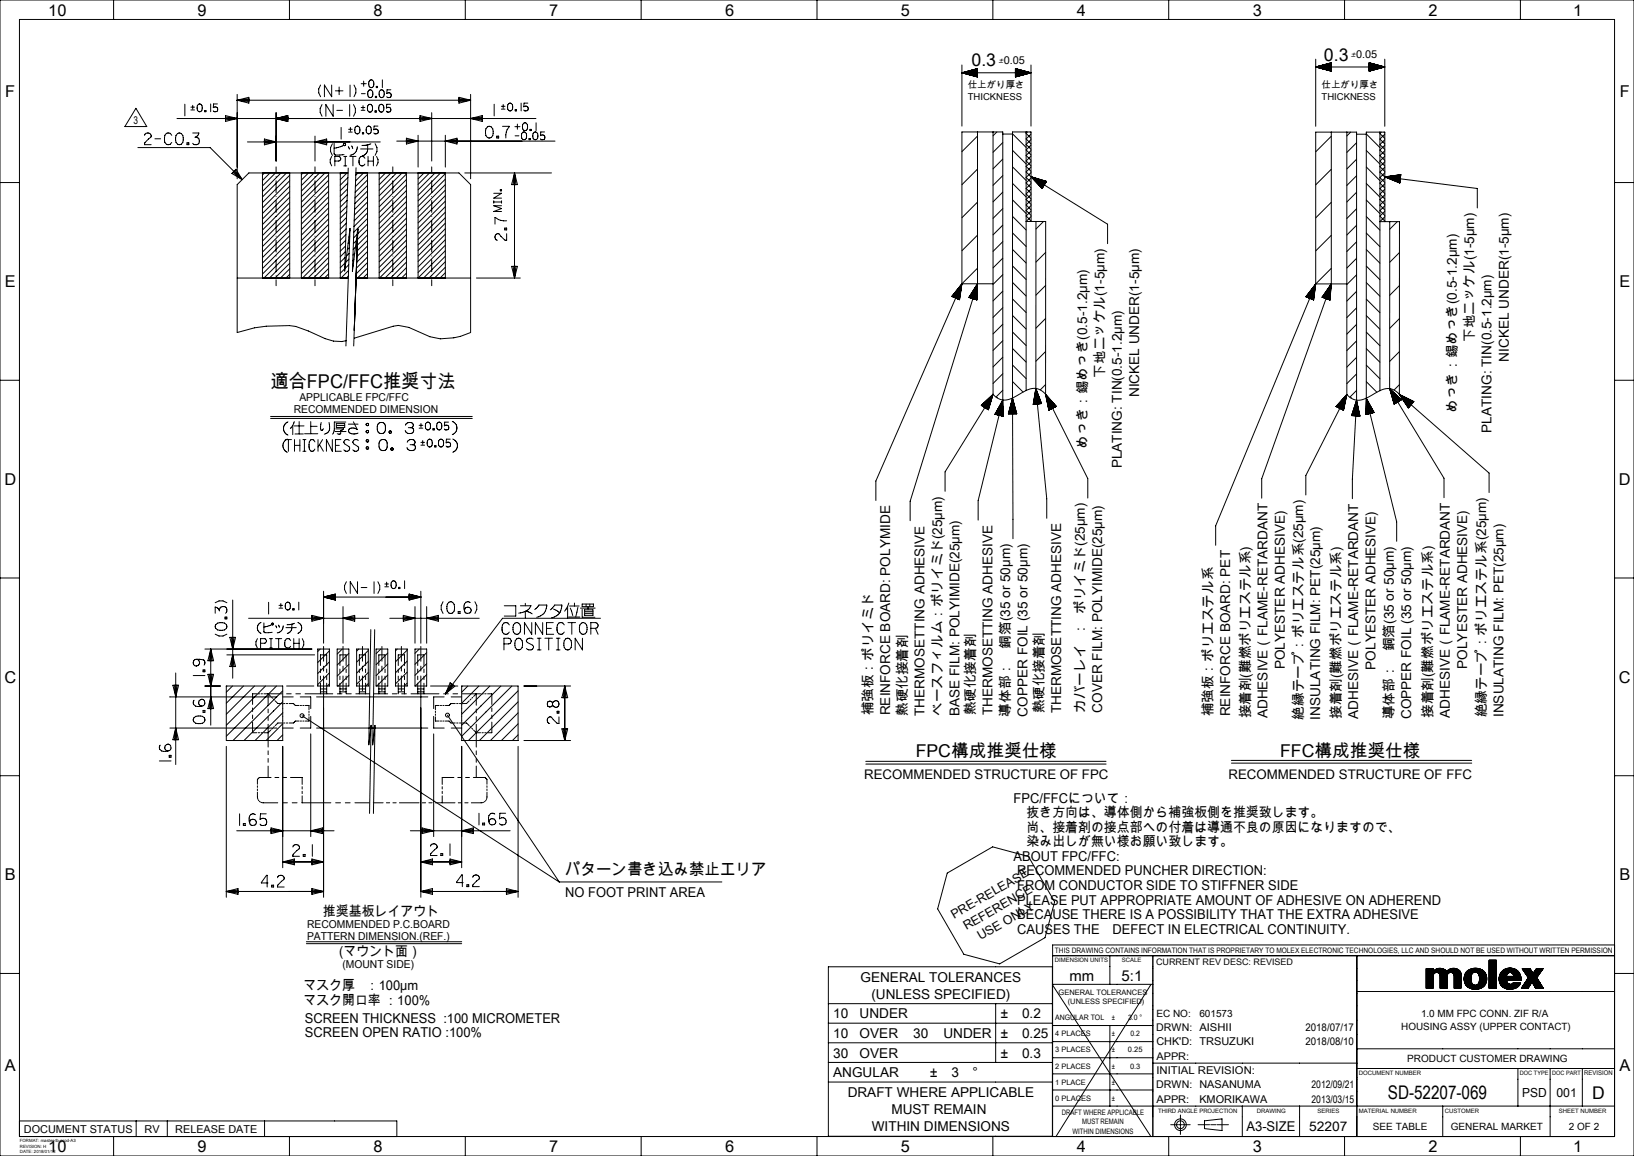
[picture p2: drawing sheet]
<svg xmlns="http://www.w3.org/2000/svg" width="420mm" height="297mm" viewBox="0 0 420 297" stroke-linecap="round" stroke-linejoin="round" font-family="sans-serif">
<defs><g id="words">
<text font-size="4.9" x="69.6" y="99.8">適合FPC/FFC推奨寸法</text>
<text font-size="4.8" x="356.8" y="282.4">SD-52207-069</text>
<g font-size="4.5">
<text x="249.7" y="17.1">0.3</text>
<text x="340.3" y="15.6">0.3</text>
<text x="235.4" y="194.5">FPC構成推奨仕様</text>
<text x="329" y="194.5">FFC構成推奨仕様</text>
<text x="409.3" y="282.3">D</text>
</g>
<g font-size="4.2">
<text x="12.4" y="4">10</text>
<text x="50.8" y="4">9</text>
<text x="96" y="4">8</text>
<text x="141.2" y="4">7</text>
<text x="186.4" y="4">6</text>
<text x="231.6" y="4">5</text>
<text x="276.8" y="4">4</text>
<text x="322" y="4">3</text>
<text x="367.2" y="4">2</text>
<text x="404.4" y="4">1</text>
<text x="1.4" y="25">F</text>
<text x="416.4" y="25">F</text>
<text x="1.3" y="73.8">E</text>
<text x="416.3" y="73.8">E</text>
<text x="1.1" y="124.6">D</text>
<text x="416.1" y="124.6">D</text>
<text x="1.1" y="175.4">C</text>
<text x="416.1" y="175.4">C</text>
<text x="1.3" y="226.2">B</text>
<text x="145.3" y="224.9">パターン書き込み禁止エリア</text>
<text x="416.3" y="226.2">B</text>
<text x="1.3" y="275">A</text>
<text x="416.3" y="275">A</text>
<text x="12.4" y="296">10</text>
<text x="50.8" y="296">9</text>
<text x="96" y="296">8</text>
<text x="141.2" y="296">7</text>
<text x="186.4" y="296">6</text>
<text x="231.6" y="296">5</text>
<text x="276.8" y="296">4</text>
<text x="322" y="296">3</text>
<text x="367.2" y="296">2</text>
<text x="404.4" y="296">1</text>
</g>
<g font-size="3.9">
<text x="274.9" y="252">mm</text>
<text x="288.3" y="252">5:1</text>
</g>
<g font-size="3.5">
<text x="378.9" y="91.3" transform="rotate(-90 378.9 91.3)">下地ニッケル(1-5μm)</text>
<text x="387.8" y="92.9" transform="rotate(-90 387.8 92.9)">NICKEL UNDER(1-5μm)</text>
<text x="283.9" y="100.5" transform="rotate(-90 283.9 100.5)">下地ニッケル(1-5μm)</text>
<text x="292.8" y="102.1" transform="rotate(-90 292.8 102.1)">NICKEL UNDER(1-5μm)</text>
<text x="374.5" y="106.1" transform="rotate(-90 374.5 106.1)">めっき：錫めっき(0.5-1.2μm)</text>
<text x="383.4" y="111.1" transform="rotate(-90 383.4 111.1)">PLATING: TIN(0.5-1.2μm)</text>
<text x="279.5" y="115.2" transform="rotate(-90 279.5 115.2)">めっき：錫めっき(0.5-1.2μm)</text>
<text x="288.3" y="120.3" transform="rotate(-90 288.3 120.3)">PLATING: TIN(0.5-1.2μm)</text>
<text x="330.2" y="171.9" transform="rotate(-90 330.2 171.9)">POLYESTER ADHESIVE)</text>
<text x="353.5" y="172.1" transform="rotate(-90 353.5 172.1)">POLYESTER ADHESIVE)</text>
<text x="377.1" y="171.8" transform="rotate(-90 377.1 171.8)">POLYESTER ADHESIVE)</text>
<text x="224.4" y="183.8" transform="rotate(-90 224.4 183.8)">補強板：ポリイミド</text>
<text x="228.8" y="183.8" transform="rotate(-90 228.8 183.8)">REINFORCE BOARD: POLYMIDE</text>
<text x="233.2" y="183.9" transform="rotate(-90 233.2 183.9)">熱硬化接着剤</text>
<text x="237.6" y="183.9" transform="rotate(-90 237.6 183.9)">THERMOSETTING ADHESIVE</text>
<text x="242.2" y="183.9" transform="rotate(-90 242.2 183.9)">ベースフィルム：ポリイミド(25μm)</text>
<text x="246.6" y="183.9" transform="rotate(-90 246.6 183.9)">BASE FILM: POLYIMIDE(25μm)</text>
<text x="250.7" y="183.8" transform="rotate(-90 250.7 183.8)">熱硬化接着剤</text>
<text x="255.1" y="183.8" transform="rotate(-90 255.1 183.8)">THERMOSETTING ADHESIVE</text>
<text x="259.6" y="184.1" transform="rotate(-90 259.6 184.1)">導体部：　銅箔(35 or 50μm)</text>
<text x="264.1" y="184.1" transform="rotate(-90 264.1 184.1)">COPPER FOIL (35 or 50μm)</text>
<text x="268.3" y="183.3" transform="rotate(-90 268.3 183.3)">熱硬化接着剤</text>
<text x="272.7" y="183.3" transform="rotate(-90 272.7 183.3)">THERMOSETTING ADHESIVE</text>
<text x="278.9" y="183.1" transform="rotate(-90 278.9 183.1)">カバーレイ　:　ポリイミド(25μm)</text>
<text x="283.3" y="183.1" transform="rotate(-90 283.3 183.1)">COVER FILM: POLYIMIDE(25μm)</text>
<text x="311.7" y="184" transform="rotate(-90 311.7 184)">補強板：ポリエステル系</text>
<text x="316.2" y="184" transform="rotate(-90 316.2 184)">REINFORCE BOARD: PET</text>
<text x="321.4" y="184.6" transform="rotate(-90 321.4 184.6)">接着剤(難燃ポリエステル系)</text>
<text x="325.8" y="184.6" transform="rotate(-90 325.8 184.6)">ADHESIVE（FLAME-RETARDANT</text>
<text x="334.9" y="184.9" transform="rotate(-90 334.9 184.9)">絶縁テープ：ポリエステル系(25μm)</text>
<text x="339.4" y="184.9" transform="rotate(-90 339.4 184.9)">INSULATING FILM: PET(25μm)</text>
<text x="344.7" y="184.7" transform="rotate(-90 344.7 184.7)">接着剤(難燃ポリエステル系)</text>
<text x="349.1" y="184.7" transform="rotate(-90 349.1 184.7)">ADHESIVE（FLAME-RETARDANT</text>
<text x="358.3" y="184.8" transform="rotate(-90 358.3 184.8)">導体部：　銅箔(35 or 50μm)</text>
<text x="362.7" y="184.8" transform="rotate(-90 362.7 184.8)">COPPER FOIL (35 or 50μm)</text>
<text x="368.2" y="184.4" transform="rotate(-90 368.2 184.4)">接着剤(難燃ポリエステル系)</text>
<text x="372.6" y="184.4" transform="rotate(-90 372.6 184.4)">ADHESIVE（FLAME-RETARDANT</text>
<text x="382" y="184.2" transform="rotate(-90 382 184.2)">絶縁テープ：ポリエステル系(25μm)</text>
<text x="386.5" y="184.2" transform="rotate(-90 386.5 184.2)">INSULATING FILM: PET(25μm)</text>
<text x="259.6" y="210">抜き方向は、導体側から補強板側を推奨致します。</text>
<text x="260.5" y="206.2">FPC/FFCについて：</text>
<text x="259.6" y="213.7">尚、接着剤の接点部への付着は導通不良の原因になりますので、</text>
<text x="259.6" y="217.4">染み出しが無い様お願い致します。</text>
<text x="260.5" y="221.2">ABOUT FPC/FFC:</text>
<text x="261.5" y="224.9">RECOMMENDED PUNCHER DIRECTION:</text>
<text x="145.3" y="230.4">NO FOOT PRINT AREA</text>
<text x="261.5" y="228.7">FROM CONDUCTOR SIDE TO STIFFNER SIDE</text>
<text x="261.5" y="232.4">PLEASE PUT APPROPRIATE AMOUNT OF ADHESIVE ON ADHEREND</text>
<text x="83" y="235.3">推奨基板レイアウト</text>
<text x="261.5" y="236.1">BECAUSE THERE IS A POSSIBILITY THAT THE EXTRA ADHESIVE</text>
<text x="261.5" y="239.9">CAUSES THE　DEFECT IN ELECTRICAL CONTINUITY.</text>
<text x="87.2" y="245.6">(マウント面）</text>
<text x="78" y="254.5">マスク厚</text>
<text x="94" y="254.5">：100μm</text>
<text x="221.2" y="252.2">GENERAL TOLERANCES</text>
<text x="224" y="256.6">(UNLESS SPECIFIED)</text>
<text x="78" y="258.2">マスク開口率 ：100%</text>
<text x="78.4" y="262.7">SCREEN THICKNESS :100 MICROMETER</text>
<text x="214.2" y="261.6">10</text>
<text x="221" y="261.6">UNDER</text>
<text x="257.2" y="261.6">±　0.2</text>
<text x="78.4" y="266.5">SCREEN OPEN RATIO :100%</text>
<text x="214.2" y="266.7">10</text>
<text x="221" y="266.7">OVER</text>
<text x="234.7" y="266.7">30</text>
<text x="242.5" y="266.7">UNDER</text>
<text x="257.2" y="266.7">±　0.25</text>
<text x="214.2" y="271.7">30</text>
<text x="221" y="271.7">OVER</text>
<text x="257.2" y="271.7">±　0.3</text>
<text x="214.2" y="276.8">ANGULAR 　　±　3　°</text>
<text x="217.9" y="281.8">DRAFT WHERE APPLICABLE</text>
<text x="229.1" y="286.2">MUST REMAIN</text>
<text x="224.1" y="290.7">WITHIN DIMENSIONS</text>
<text x="320.4" y="290.6">A3-SIZE</text>
</g>
<g font-size="3.4">
<text x="222.1" y="200.3">RECOMMENDED STRUCTURE OF FPC</text>
<text x="315.8" y="200.2">RECOMMENDED STRUCTURE OF FFC</text>
<text x="336.5" y="290.6">52207</text>
</g>
<g font-size="3.2">
<text x="245.2" y="236.1" transform="rotate(-30 245.2 236.1)">PRE-RELEASE</text>
<text x="248.4" y="239" transform="rotate(-30 248.4 239)">REFERENCE</text>
<text x="252" y="241.6" transform="rotate(-30 252 241.6)">USE ONLY</text>
<text x="391.3" y="281.9">PSD</text>
<text x="400.1" y="281.9">001</text>
</g>
<g font-size="2.8">
<text x="34.3" y="32">3</text>
<text x="75.5" y="106">RECOMMENDED DIMENSION</text>
<text x="77" y="103">APPLICABLE FPC/FFC</text>
<text x="78.9" y="238.5">RECOMMENDED P.C.BOARD</text>
<text x="78.9" y="241.4">PATTERN DIMENSION.(REF.)</text>
<text x="88" y="248.6">(MOUNT SIDE)</text>
<text x="297.2" y="268.6">CHK'D: TRSUZUKI</text>
<text x="297.2" y="275.9">INITIAL REVISION:</text>
<text x="308.3" y="283.3">KMORIKAWA</text>
<text x="6.1" y="291">DOCUMENT STATUS</text>
<text x="37.2" y="291">RV</text>
<text x="45" y="291">RELEASE DATE</text>
</g>
<g font-size="2.7">
<text x="297.2" y="264.9">DRWN: AISHII</text>
<text x="335.6" y="264.9">2018/07/17</text>
<text x="335.6" y="268.5">2018/08/10</text>
<text x="297.2" y="272.2">APPR:</text>
<text x="297.2" y="279.6">DRWN: NASANUMA</text>
<text x="337.1" y="279.6">2012/09/21</text>
<text x="297.2" y="283.3">APPR:</text>
<text x="337.1" y="283.3">2013/03/15</text>
</g>
<g font-size="2.6">
<text x="297.2" y="261.2">EC NO:</text>
<text x="308.3" y="261.2">601573</text>
<text x="365.3" y="261.4">1.0 MM FPC CONN. ZIF R/A</text>
<text x="360.2" y="264.7">HOUSING ASSY (UPPER CONTACT)</text>
<text x="361.7" y="272.9">PRODUCT CUSTOMER DRAWING</text>
<text x="352.9" y="290.4">SEE TABLE</text>
<text x="372.9" y="290.4">GENERAL MARKET</text>
<text x="403.3" y="290.4">2 OF 2</text>
</g>
<g font-size="2.5">
<text x="256.7" y="16.4">±0.05</text>
<text x="347.3" y="15">±0.05</text>
</g>
<g font-size="2.4">
<text x="248.8" y="22.5">仕上がり厚さ</text>
<text x="339.7" y="22.6">仕上がり厚さ</text>
<text x="248.8" y="25.6">THICKNESS</text>
<text x="339.7" y="25.7">THICKNESS</text>
</g>
<text font-size="2.3" x="297.1" y="248.1">CURRENT REV DESC: REVISED</text>
<g font-size="1.9">
<text x="271.2" y="244.9">THIS DRAWING CONTAINS INFORMATION THAT IS PROPRIETARY TO MOLEX ELECTRONIC TECHNOLOGIES, LLC AND SHOULD NOT BE USED WITHOUT WRITTEN PERMISSION</text>
<text x="272.1" y="255.6">GENERAL TOLERANCES</text>
<text x="271.2" y="262.1">ANGULAR TOL</text>
<text x="274.5" y="258">(UNLESS SPECIFIED)</text>
<text x="285.8" y="262.1">±</text>
<text x="290" y="262.1">3.0 °</text>
<text x="271.2" y="266.3">4 PLACES</text>
<text x="285.8" y="266.2">±</text>
<text x="290.6" y="266.2">0.2</text>
<text x="271.2" y="270.4">3 PLACES</text>
<text x="271.2" y="274.5">2 PLACES</text>
<text x="285.8" y="270.4">±</text>
<text x="285.8" y="274.5">±</text>
<text x="289.9" y="270.4">0.25</text>
<text x="290.5" y="274.5">0.3</text>
<text x="271.2" y="278.7">1 PLACE</text>
<text x="285.8" y="278.7">±</text>
<text x="271.3" y="282.8">0 PLACES</text>
<text x="273" y="286.3">DRAFT WHERE APPLICABLE</text>
<text x="285.8" y="282.8">±</text>
<text x="275.7" y="291.2">WITHIN DIMENSIONS</text>
<text x="278.1" y="288.8">MUST REMAIN</text>
</g>
<text font-size="1.7" x="407.2" y="276.2">REVISION</text>
<g font-size="1.5">
<text x="271.2" y="247.2">DIMENSION UNITS</text>
<text x="288.3" y="247.2">SCALE</text>
<text x="349.3" y="276.2">DOCUMENT NUMBER</text>
<text x="390.7" y="276.2">DOC TYPE</text>
<text x="399" y="276.2">DOC PART</text>
<text x="297.7" y="285.9">THIRD ANGLE PROJECTION</text>
<text x="323" y="285.9">DRAWING</text>
<text x="338.6" y="285.9">SERIES</text>
<text x="349.3" y="285.8">MATERIAL NUMBER</text>
<text x="371.4" y="285.9">CUSTOMER</text>
<text x="400.7" y="285.9">SHEET NUMBER</text>
</g>
<g font-size="1.1">
<text x="5.1" y="293.5">FORMAT: master-tb-prod-A3</text>
<text x="5.1" y="294.9">REVISION: H</text>
<text x="5.1" y="296.3">DATE: 2018/01/18</text>
</g>
</g></defs>
<g fill="none" stroke="#000" stroke-width=".26">
<path d="M0 0h420v297h-420zM29.2 0v5M74.4 0v5M119.6 0v5M164.8 0v5M210 0v5M255.2 0v5M300.4 0v5M345.6 0v5M390.8 0v5M5 5h410v287h-410zM247.3 16.7v15.7"/>
<path d="M247.3 18.7h17.7M247.3 18.7l4 1.1M247.4 18.7h3.9M247.5 18.6h3.8M247.7 18.8h3.6M247.7 18.6h3.6M247.9 18.9h3.4M247.9 18.5h3.4M248.2 19h3.1M248.2 18.5h3.1M248.4 19h2.9M248.4 18.4h2.9"/>
<path d="M248.6 19.1h2.7M248.6 18.3h2.7M248.9 18.3h2.4M248.9 19.1h2.4M249.1 18.2h2.2M249.1 19.2h2.2M249.3 18.2h2M249.3 19.3h2M249.6 18.1h1.7M249.6 19.3h1.7M249.8 18h1.5M249.8 19.4h1.5"/>
<path d="M250 19.4h1.3M250.1 17.9h1.2M250.3 17.9h1M250.3 19.5h1M250.5 17.8h.8M250.5 19.6h.8M250.7 19.6h.6M250.8 17.7h.5M251 17.7h.3M251 19.7h.3M251.2 17.6h.1M251.2 19.8h.1"/>
<path d="M251.3 17.6v2.2M251.3 17.6l-4 1.1M261 18.2l2.4 .1M261 18.2h2.2M261 18.1l2 .1M261 18l1.6 .1M261 18h1.4M261 17.9h1.1M261 17.9h.9M261 17.8h.7M261 17.7h.4M261 17.7h.2"/>
<path d="M261 17.6h.1M261 19.8h.1M261 18.3h2.7M261 18.4h2.9M261 18.4l3.1 .1M261 18.5h3.4M261 18.6h3.6M261 18.6h3.8M261 17.6l4 1.1M261 17.6v2.2M261.2 19.7h-.2M261.5 19.6l-.5 .1"/>
<path d="M261.7 19.6h-.7M261.9 19.5l-.9 .1M262.2 19.4l-1.2 .1M262.4 19.4h-1.4M262.6 19.3l-1.6 .1M263 19.3h-2M263.2 19.2h-2.2M263.4 19.1l-2.4 .1M263.7 19.1h-2.7M263.9 19h-2.9M264.1 19h-3.1M264.4 18.9h-3.4"/>
<path d="M264.6 18.8h-3.6M264.9 18.7l-3.9 .1M265 16.7v15.7M265 18.7l-4 1.1M338.2 15.2v17.2M338.2 17.2h17.7M338.2 17.2l4 1.1M338.3 17.2h3.9M338.4 17.3h3.8M338.5 17.1h3.7M338.6 17.3h3.6M338.8 17h3.4"/>
<path d="M338.9 17.4h3.3M339 17h3.2M339.1 17.5h3.1M339.2 16.9h3M339.3 17.5h2.9M339.5 16.8h2.7M339.6 17.6h2.6M339.7 16.8h2.5M339.8 17.6h2.4M340 16.7h2.2M340.1 17.7h2.1M340.2 16.7h2"/>
<path d="M340.3 17.8h1.9M340.4 16.6h1.8M340.5 17.8h1.7M340.7 16.5h1.5M340.9 17.9h1.3M341 16.5h1.2M341.1 18h1.1M341.2 16.4h1M341.3 18h.9M341.5 16.3h.7M341.6 18.1h.6M341.7 16.3h.5"/>
<path d="M341.8 18.2h.4M341.9 16.2h.3M342 18.2h.2M342.2 16.1h.1M342.2 16.1v2.2M342.2 16.1l-4 1.1M351.9 16.1h.1M351.9 16.2h.4M351.9 16.2l.6 .1M351.9 16.3h.8M351.9 16.4h1.1M351.9 16.4l1.3 .1"/>
<path d="M351.9 16.5h1.5M351.9 16.5l1.8 .1M351.9 16.6l2 .1M351.9 16.7h2.2M351.9 16.7l2.5 .1M351.9 16.8h2.7M351.9 16.9h3M351.9 17h3.2M351.9 17h3.4M351.9 17.1h3.7M351.9 17.1l3.9 .1M351.9 16.1l4 1.1"/>
<path d="M351.9 16.1v2.2M352.2 18.2l-.3 .1M352.4 18.2h-.5M352.6 18.1h-.7M352.9 18l-1 .1M353.1 18h-1.2M353.3 17.9h-1.4M353.6 17.8l-1.7 .1M353.8 17.8h-1.9M354 17.7l-2.1 .1M354.3 17.6l-2.4 .1M354.5 17.6h-2.6"/>
<path d="M354.8 17.5l-2.9 .1M355 17.5h-3.1M355.2 17.4h-3.3M355.5 17.3l-3.6 .1M355.7 17.3h-3.8M355.9 15.2v17.2M355.9 17.2l-4 1.1M34.9 27.8l2.8 4.7h-5.6zM35.4 37.9h18.6l8.2 8.3M37.2 34.8a.84 .84 0 0 1 1-.6 .84 .84 0 0 1 .6 1.1l-1.6 1.4v.5h1.7M39.8 35.7h1.5M44.1 34.8l-.3-.5-.7-.1a1.37 1.37 0 0 0-.8 1.8 1.03 1.03 0 0 0 .8 1.2l.6-.1 .4-.5"/>
<path d="M45.5 30.4h92.3M45.6 34.3l.6-.1a1.71 1.71 0 0 1 0 3h-.2a1.83 1.83 0 0 1-.4-2.9zM47.5 26.8v3M48.1 36.7h.4v.5h-.4zM49.1 27.5h.9M49.1 28.3h.9M49.5 34.2h1.6a1.32 1.32 0 0 1-1 1.1 .97 .97 0 0 1 1.1 1.3 .97 .97 0 0 1-1.7 .2M49.5 27.1v.9M51 26.8l.2-.1a1.04 1.04 0 0 1 .8 1 1.04 1.04 0 0 1-.8 1 1.22 1.22 0 0 1-.2-1.9zM52.6 28.4h.3v.3h-.3zM54.1 26.7v2M55.9 26.7h-1l-.1 1a.71 .71 0 0 1 1.1 0 .64 .64 0 0 1-.2 .9 .64 .64 0 0 1-.9-.1"/>
<path d="M58 29.7l3 .7-3 .8zM58 30.1l3 .3M61 25.7l60 .1M61 25.7l3-.7v1.5zM61 25.7l3 .4M61 24.3v21.6M61 30.4l-3 .4M63.6 36.5h34.1M64 25.4l-3 .3M68 35.7l3 .8-3 .7zM68 36.1l3 .4M71 28.9v12.5"/>
<path d="M71 36.5l-3 .3M71 30.4l3-.7v1.5zM71 30.4l3 .4M74 30.1l-3 .3M81 35v6.4M81 36.5l3-.8v1.5zM81 36.5l3 .3M82.4 21.8l-.5 1v1.1l.5 .9M82.8 26.9l-.5 1v1l.5 1M84 36.1l-3 .4M85.3 21.8v3l-1.9-3v3M85.4 36.9l-.4 1v1l.4 1"/>
<path d="M85.6 26.9v3l-1.8-3v3M85.9 36.8v2.9l.3 .1 2.2-.1M86.2 23.3h2M86.6 28.4h1.4M87.2 22.3v2M87.7 32.7v3M88.1 37.4l-2.2 .7M89.5 37.6l.3 .7M89.6 33.2h.9M89.6 33.9h.9M89.9 26.9v3M90 21.8v3"/>
<path d="M90.1 32.7v1M90.4 37.5l.3 .7M90.9 26.9l.4 1v1l-.4 1M91 21.8l.5 1v1.1l-.5 .9M91.5 32.5l.3-.1a1.04 1.04 0 0 1 .7 1 1.04 1.04 0 0 1-.7 1 1.22 1.22 0 0 1-.3-1.9zM91.9 37.7a2.14 2.14 0 0 1-1.9 2.2M92.7 38.3h3.2M92.8 21.5h1.3M92.8 27.6h1M92.8 28.3h1M92.9 24.1h1M93.2 34.1h.3v.3h-.3z"/>
<path d="M93.3 27.1v1M93.5 20.8v1.4M94.4 32.5l.3-.1a1.04 1.04 0 0 1 .7 1 1.04 1.04 0 0 1-.7 1 1.22 1.22 0 0 1-.3-1.9zM94.5 37.2a2.4 2.4 0 0 1-.6 2.5l-.8 .4M94.5 37.2l-1.5 .2M94.8 26.9l.2-.1a1.04 1.04 0 0 1 .8 1 1.04 1.04 0 0 1-.8 1 1.22 1.22 0 0 1-.2-1.9zM94.9 23.2l.2-.1a1.04 1.04 0 0 1 .8 1 1.04 1.04 0 0 1-.8 1 1.22 1.22 0 0 1-.2-1.9zM95.1 20.6l.3-.1a1.04 1.04 0 0 1 .7 1 1.04 1.04 0 0 1-.7 1 1.22 1.22 0 0 1-.3-1.9zM95.3 36.9l-.8 .3M96.4 28.5h.3v.3h-.3zM96.4 36.9l.5 1v1l-.5 1M96.5 24.8h.3v.3h-.3z"/>
<path d="M96.7 22.2h.3v.3h-.3zM97.1 32.4h-.9l-.1 .9 .4-.1a.63 .63 0 0 1 .7 .8 .63 .63 0 0 1-1.1 .2M97.7 26.9l.2-.1a1.04 1.04 0 0 1 .8 1 1.04 1.04 0 0 1-.8 1 1.22 1.22 0 0 1-.2-1.9zM97.8 23.2l.2-.1a1.04 1.04 0 0 1 .8 1 1.04 1.04 0 0 1-.8 1 1.22 1.22 0 0 1-.2-1.9zM98.3 20.5v2M100.4 26.8h-1l-.1 .9a.71 .71 0 0 1 1.1 .1 .64 .64 0 0 1-.2 .9 .64 .64 0 0 1-.9-.1M100.5 23.1h-1l-.1 .9a.71 .71 0 0 1 1.1 .1 .64 .64 0 0 1-.2 .9 .64 .64 0 0 1-.9-.2M102 36.3h40.7M104.5 35.5l3 .7-3 .8zM104.5 35.9l3 .3M107.5 34.8v8.1M107.5 36.2l-3 .4"/>
<path d="M108 29.7l3 .7-3 .8zM108 30.1l3 .3M111 28.9v12.5M111 30.4l-3 .4M114.5 36.2l3-.7v1.5zM114.5 34.8v8.1M114.5 36.2l3 .4M117.5 35.9l-3 .3M118 25l3 .7-3 .8zM118 25.4l3 .3M121 30.4l3-.7v1.5zM121 30.4l3 .4"/>
<path d="M121 24.3v21.6M121 25.7l-3 .4M124 30.1l-3 .3M125.3 32.6l.6-.1a1.71 1.71 0 0 1 0 3h-.3a1.83 1.83 0 0 1-.3-2.9zM127 26.8v3M127.7 35h.5v.5h-.5zM128.9 27.3h.9M128.9 28h.9M129.2 32.5l1.7 .1a3.7 3.7 0 0 0-.9 2.9M129.3 26.8v1M130.8 26.6l.2-.1a1.04 1.04 0 0 1 .8 1 1.04 1.04 0 0 1-.8 1 1.22 1.22 0 0 1-.2-1.9zM132.3 32.5h1.3"/>
<path d="M132.4 34.9h1M132.4 28.2h.3v.3h-.3zM133 31.9v1.3M133.9 26.5v2M134.4 34l.2-.1a1.04 1.04 0 0 1 .8 1 1.04 1.04 0 0 1-.8 1 1.22 1.22 0 0 1-.2-1.9zM134.6 31.6h.3a1.04 1.04 0 0 1 .7 1 1.04 1.04 0 0 1-.7 1 1.22 1.22 0 0 1-.3-2zM135.7 26.5h-1l-.1 .9a.71 .71 0 0 1 1.1 .1 .64 .64 0 0 1-.2 .9 .64 .64 0 0 1-.9-.1M136 35.6h.3v.3h-.3zM136.2 33.2h.3v.4h-.3zM137.3 34l.2-.1a1.04 1.04 0 0 1 .8 1 1.04 1.04 0 0 1-.8 1 1.22 1.22 0 0 1-.2-1.9zM137.8 31.6v2M140 33.9h-1l-.1 .9a.71 .71 0 0 1 1.1 .1 .64 .64 0 0 1-.2 .9 .64 .64 0 0 1-.9-.1"/>
<path d="M251.3 33.9v39M251.3 35l-4 4M255.3 33.9v67.4M256.2 33.9l-.9 1M257.8 34.4h2.5M257.8 36.6l-2.5 2.5M260.3 34.4l3.5 3.5M260.3 38.6l3.5 3.5M263.8 33.9v66.5M264.1 33.9l-.3 .4 1.2 1.2M264.8 33.9l.2 .2M265 34.4l-1.2 1.3 1.2 1.2"/>
<path d="M265 35.9l-1.2 1.2 1.2 1.3M265 37.3l-1.2 1.2 1.2 1.3M265 38.7l-1.2 1.2 1.2 1.3M342.2 33.9v39M342.2 35l-4 4M346.2 33.9v67.4M347.2 33.9l-1 1M348.7 34.5h2.5M348.7 36.7l-2.5 2.5M351.2 34.4l3.5 3.5M351.2 38.7l3.5 3.5M354.7 33.9v66.5"/>
<path d="M355.1 33.9l-.4 .4 1.2 1.3M355.7 33.9l.2 .3M355.9 34.5l-1.2 1.2 1.2 1.3M355.9 35.9l-1.2 1.2 1.2 1.3M355.9 37.3l-1.2 1.3 1.2 1.2M355.9 38.7l-1.2 1.3 1.2 1.2M0 46.9h5M59.6 44.6l1.1-1.1 1.6 2.6zM59.9 44.3l2.4 1.8M60.4 43.8l1.9 2.3M67.5 44.4v27M68 44.4l-.5 .6"/>
<path d="M69.4 44.4l-1.9 2M70.8 44.4l-3.3 3.4M71 42.9v1.5M71 45.4h.1M71 46.4v3.1M71 50.5h.1M71 51.5v3.1M71 55.6h.1M71 56.6v3.1M72.2 44.4l-4.7 4.8M73.6 44.4l-6.1 6.2M74.5 59.2l-7 7"/>
<path d="M74.5 45l-7 7M74.5 46.4l-7 7M74.5 47.9l-7 7M74.5 49.3l-7 7M74.5 50.7l-7 7M74.5 52.1l-7 7M74.5 53.5l-7 7M74.5 54.9l-7 7M74.5 56.3l-7 7M74.5 57.8l-7 7M74.5 44.4v27M77.5 44.4v27"/>
<path d="M77.9 44.4l-.4 .5M79.3 44.4l-1.8 1.9M80.7 44.4l-3.2 3.3M81 42.9v1.5M81 45.4h.1M81 46.4v3.1M81 50.5h.1M81 51.5v3.1M81 55.6h.1M81 56.6v3.1M82.1 44.4l-4.6 4.7M83.5 44.4l-6 6.1"/>
<path d="M84.5 44.9l-7 7M84.5 46.3l-7 7M84.5 47.8l-7 7M84.5 49.2l-7 7M84.5 50.6l-7 7M84.5 52l-7 7M84.5 53.4l-7 7M84.5 54.8l-7 7M84.5 56.2l-7 7M84.5 57.7l-7 7M84.5 59.1l-7 7M84.5 44.4v27"/>
<path d="M85.3 40.2l-.4 .8v.8l.4 .8M86.1 41.4l1.2-.1 .3-.6-.6-.5h-.9v2.4M87.5 44.4v27M87.8 44.4l-.3 .4M88.4 40.2h.7M88.4 42.6h.7M88.7 40.2v2.4M89 58.8l-1.5 1.5M89 57.3l-1.5 1.6M89.1 55.9l-1.6 1.6M89.1 54.4l-1.6 1.7M89.2 52.9l-1.7 1.8"/>
<path d="M89.2 44.4l-1.7 1.8M89.2 51.5l-1.7 1.7M89.3 50l-1.8 1.8M89.3 48.6l-1.8 1.8M89.4 47.1l-1.9 1.9M89.4 45.6l-1.9 2M89.5 44.4h-25.5l-3 3v38a34.4 34.4 0 0 1 15-1.5l3.2 1.1 4.4 2 2.1 .6 2.2 .2 1-.3M89.5 43.2l-.9 26.4 1.4-10.9-1.1 30.2M89.9 40.2h1.6M89.9 59.2v.1M90.7 40.2v2.4M91.5 44.4h26.5l3 3v38a15.4 15.4 0 0 1-10.5 1.1l-5.4-2.4-2.7-.5-1.3 .2-10 3.1"/>
<path d="M91.5 43.1l-.9 26.6 1.4-10.9-1.1 30.1M92 44.4l-.6 .6M93.4 44.4l-2 2.1M93.8 40.7l-.3-.4-.5-.1a1.39 1.39 0 0 0 0 2.4l.5-.1 .3-.3M94.5 44.4v27M94.5 44.8l-3.2 3.1M94.5 46.2l-3.2 3.2M94.5 47.7l-3.3 3.2M94.5 49.1l-3.3 3.2M94.5 50.5l-3.4 3.3M94.5 51.9l-3.4 3.4M94.5 53.3l-3.5 3.4"/>
<path d="M94.5 54.7l-3.5 3.5M94.5 56.1l-3.6 3.6M94.5 57.6l-2.6 2.5M94.5 59l-2.6 2.6M94.6 41.4h1.4M94.6 40.2v2.4M96 40.2v2.4M96.8 40.2l.4 .8v.8l-.4 .8M97.5 44.4v27M97.7 44.4l-.2 .3M99.1 44.4l-1.6 1.7M100.5 44.4l-3 3.1"/>
<path d="M101 42.9v1.5M101 45.4h.1M101 46.4v3.1M101 50.5h.1M101 51.5v3.1M101 55.6h.1M101 56.6v3.1M101.9 44.4l-4.4 4.5M103.3 44.4l-5.8 5.9M104.5 44.7l-7 7M104.5 46.1l-7 7M104.5 47.6l-7 7"/>
<path d="M104.5 49l-7 7M104.5 50.4l-7 7M104.5 51.8l-7 7M104.5 53.2l-7 7M104.5 54.6l-7 7M104.5 56l-7 7M104.5 57.5l-7 7M104.5 58.9l-7 7M104.5 44.4v27M107.5 44.4v27M107.6 44.4l-.1 .2M109 44.4l-1.5 1.6"/>
<path d="M110.4 44.4l-2.9 3M111 42.9v1.5M111 45.4h.1M111 46.4v3.1M111 50.5h.1M111 51.5v3.1M111 55.6h.1M111 56.6v3.1M111.8 44.4l-4.3 4.4M113.2 44.4l-5.7 5.8M114.5 44.4v27M114.5 44.6l-7 7"/>
<path d="M114.5 46l-7 7M114.5 47.5l-7 7M114.5 48.9l-7 7M114.5 50.3l-7 7M114.5 51.7l-7 7M114.5 53.1l-7 7M114.5 54.5l-7 7M114.5 55.9l-7 7M114.5 57.3l-7 7M114.5 58.8l-7 7M119.5 44.4h22.2M126.9 49.7h2l-2 1.2h2"/>
<path d="M126.9 51.9h2M126.9 51.6v.6M128.6 48.7h.3v.3h-.3zM128.9 52.9h-2l2 .7-2 .7h2M128.9 51.6v.6M129.8 58.6h.4v.5h-.4zM130.2 56.7a4.1 4.1 0 0 1-3-.8v1.7M132.3 44.4l.7 3h-1.5zM132.3 44.4l-.4 3M132.3 44.4l-.1 27M132.3 44.4l.3 3M251.3 51.9l-4 4"/>
<path d="M251.3 43.4l-4 4M257.8 57.8l-2.5 2.5M257.8 53.6l-2.5 2.5M257.8 49.4l-2.5 2.5M257.8 45.1l-2.5 2.5M257.8 40.9l-2.5 2.5M260.3 42.9l3.5 3.5M260.3 47.1l3.5 3.5M260.3 51.3l3.5 3.5M260.3 55.6l3.5 3.5M260.3 59.8l3.5 3.5M265 40.1l-1.2 1.2 1.2 1.3"/>
<path d="M265 41.5l-1.2 1.3 1.2 1.2M265 42.9l-1.2 1.3 1.2 1.2M265 44.3l-1.2 1.3 1.2 1.3M265 45.4l19.7 12.2v5M265 45.4l2.8 3M265 45.4l4 1.2M265 45.7l-1.2 1.3 1.2 1.3M265 47.2l-1.2 1.2 1.2 1.3M265 48.6l-1.2 1.2 1.2 1.3M265 50l-1.2 1.2 1.2 1.3M265 51.4l-1.2 1.3 1.2 1.2M265 52.8l-1.2 1.3 1.2 1.2"/>
<path d="M265 54.2l-1.2 1.3 1.2 1.3M265 55.6l-1.3 1.3h5.1v44.4M265 56.9v-23h-4.7v68.4M265.1 45.5l3.3 2.1M265.3 45.7l3 1.9-2.9-1.8M265.4 45.5l3.1 1.9M265.6 46l2.7 1.8-2.5-1.5M265.6 45.6l2.9 1.8M265.8 45.6l2.7 1.7M266 45.7l2.5 1.6M266 46.4l2.2 1.4M266.1 46.6l2.1 1.3"/>
<path d="M266.2 46.7l1.9 1.2M266.3 56.9v42.9M266.3 45.8l2.3 1.4M266.5 47l1.6 1-1.5-.9M266.5 45.9l2.1 1.3M266.7 45.9l2 1.2M266.8 47.3l1.3 .8M267 47.6l1 .6M267.1 46l1.6 1M267.2 47.7l.8 .5M267.3 46.1l1.5 .9-1.3-.9M267.3 47.8l.7 .4"/>
<path d="M267.4 48l.5 .3M267.6 46.2l1.2 .7M267.7 48.3l.2 .1M267.8 48.4h.1M268 46.3l.8 .5M268.2 46.4l.7 .4M268.2 56.9l-1.9 2M268.4 46.4l.5 .3-.3-.2M268.8 46.5l.1 .1M269 46.6h.1M269 46.6l-1.2 1.8M342.2 52l-4 4"/>
<path d="M342.2 43.5l-4 4M348.7 57.9l-2.5 2.5M348.7 53.6l-2.5 2.5M348.7 49.4l-2.5 2.5M348.7 45.2l-2.5 2.5M348.7 40.9l-2.5 2.5M351.2 42.9l3.5 3.5M351.2 47.1l3.5 3.5M351.2 51.4l3.5 3.5M351.2 55.6l3.5 3.5M351.2 59.9l3.5 3.5M354.7 56.9h5v44.4"/>
<path d="M355.9 40.1l-1.2 1.3 1.2 1.2M355.9 41.5l-1.2 1.3 1.3 1.3M355.9 43l-1.2 1.2 1.3 1.3M356 44.4l-1.3 1.2 1.3 1.3M356 45.4l23.7 3v5M356 45.8l-1.3 1.2 1.3 1.3M356 47.2l-1.3 1.3 1.3 1.2M356 48.6l-1.3 1.3 1.3 1.2M356 50l-1.3 1.3 1.3 1.3M356 51.4l-1.3 1.3 1.3 1.3M356 52.8l-1.3 1.3 1.3 1.3M356 54.3l-1.3 1.2 1.3 1.3"/>
<path d="M356 55.7l-1.3 1.2M356 56.9l-.1-23h-4.7v68.4M356.1 45.4l3.8 .5M356.3 45.6l3.6 .5-3.4-.4M356.5 45.4l3.4 .4-3.6-.4M356.7 45.7l3.2 .4M356.9 45.8l3 .4M356.9 45.3l3.1 .4M357.1 45.3l2.9 .3M357.2 56.9v42.9M357.2 46l2.7 .3M357.4 46l2.5 .3"/>
<path d="M357.5 45.2l2.5 .3-2.7-.2M357.6 46.1l2.3 .3M357.8 46.2l2.1 .2M357.9 45.2l2.1 .2M358.1 46.3l1.7 .2M358.3 45.1l1.7 .2-1.9-.2M358.3 46.4l1.5 .2M358.5 45.1l1.5 .1M358.5 46.5l1.3 .1M358.7 46.6l1.1 .2-.8-.1M358.9 45l1.1 .2M359.2 56.9l-2 2"/>
<path d="M359.2 46.8h.6M359.3 45l.7 .1-.9-.1M359.4 46.9h.4M359.5 45h.5M359.6 46.9l.2 .1M359.8 47h.1M359.8 44.9h.2M360 44.9h.1M360.1 44.9l-.3 2.1-3.8-1.6M360.1 44.9l-4.1 .5M415 46.9h5M61 71.4h28.5"/>
<path d="M71 60.7h.1M71 61.7v3M71 65.8h.1M71 66.8v3M71 70.8v.1M71 71.9v1.5M74.5 60.6l-7 7M74.5 62l-7 7M74.5 63.4l-7 7M74.5 64.8l-6.6 6.6M74.5 66.2l-5.2 5.2M74.5 67.7l-3.8 3.7"/>
<path d="M74.5 69.1l-2.4 2.3M74.5 70.5l-1 .9M81 60.7h.1M81 61.7v3M81 65.8h.1M81 66.8v3M81 70.8v.1M81 71.9v1.5M84.5 60.5l-7 7M84.5 61.9l-7 7M84.5 63.3l-7 7M84.5 64.7l-6.7 6.7"/>
<path d="M84.5 66.1l-5.3 5.3M84.5 67.6l-3.9 3.8M84.5 69l-2.5 2.4M84.5 70.4l-1.1 1M88.6 69.1l-1.1 1.1M88.7 67.6l-1.2 1.2M88.7 66.1l-1.2 1.3M88.8 64.7l-1.3 1.3M88.8 63.2l-1.3 1.4M88.9 61.7l-1.4 1.4M88.9 60.3l-1.4 1.4M89.5 71l-.4 .4"/>
<path d="M89.6 69.5l-1.9 1.9M89.6 68l-.9 1M89.7 66.6l-.8 .8M89.7 65.1l-.6 .7M89.8 63.6l-.5 .6M89.8 62.2l-.3 .3M89.9 60.7l-.2 .2M90.8 68.3l-.2 .2M91 66.7l-.3 .3M91.2 65.1l-.5 .4M91.4 63.5l-.6 .6M91.5 71.4h29.5"/>
<path d="M91.6 61.8l-.8 .8M91.8 60.2l-.9 .9M94.5 60.4l-2.7 2.6M94.5 61.8l-2.7 2.7M94.5 63.2l-2.8 2.8M94.5 64.6l-2.8 2.8M94.5 66l-2.9 2.9M94.5 67.5l-2.9 2.9M94.5 68.9l-2.6 2.5M94.5 70.3l-1.2 1.1M101 60.7h.1M101 61.7v3"/>
<path d="M101 65.8h.1M101 66.8v3M101 70.8v.1M101 71.9v1.5M104.5 60.3l-7 7M104.5 61.7l-7 7M104.5 63.1l-7 7M104.5 64.5l-6.9 6.9M104.5 65.9l-5.5 5.5M104.5 67.3l-4.1 4.1M104.5 68.8l-2.7 2.6M104.5 70.2l-1.3 1.2"/>
<path d="M111 60.7h.1M111 61.7v3M111 65.8h.1M111 66.8v3M111 70.8v.1M111 71.9v1.5M114.5 60.2l-7 7M114.5 61.6l-7 7M114.5 63l-7 7M114.5 64.4l-7 7M114.5 65.8l-5.6 5.6M114.5 67.2l-4.2 4.2"/>
<path d="M114.5 68.7l-2.8 2.7M114.5 70.1l-1.4 1.3M122.5 71.4h11.2M130.2 60v1.7l-.5-.1-1.4-1.5a.84 .84 0 0 0-1.1 .6 .84 .84 0 0 0 .6 1M131.5 68.4h1.5l-.7 3zM131.9 68.4l.4 3M132.6 68.4l-.3 3M244.7 76.1l1.9 .9M244.7 76.1h.1M244.8 76l-.1 .2M245 75.7l-.2 .5M245.2 75.5l-.3 .7"/>
<path d="M245.3 75.4l-.4 .8M245.5 75.1l-.5 1.2M245.7 74.9l-.7 1.4M245.8 74.7l-.7 1.6M245.9 74.6l-.8 1.7M246.2 74.3l-1 2.1M246.3 74.1l-1 2.3M246.4 74l-1.1 2.4M246.5 73.8l-1.1 2.6M246.6 77h.1M246.7 76.6l-.1 .4 .1-.2M246.7 76.4l-.2 .5"/>
<path d="M246.8 76.2l-.4 .7M246.8 73.5l-1.4 3M246.8 76l-.4 .9M246.8 75.6l-.5 1.3M246.9 75.4l-.6 1.4M246.9 75.2l-.7 1.6M246.9 75l-.7 1.8M247 74.7l-.9 2.1M247 73.2l-1.5 3.3 1.4-3.1M247 74.5l-1 2.2M247 74.3l-1 2.4M247.1 74.1l-1.2 2.6"/>
<path d="M247.1 73.1l-1.5 3.5M247.1 73.7l-1.3 3M247.2 73.5l-1.4 3.1M247.2 73.3l-1.5 3.3M247.3 72.9v-39h10.5v68.9M247.3 72.9h8M247.3 72.9l-22.2 50.7v5M247.3 72.9l-2.6 3.2M247.3 72.9l-.7 4.1M249 76.4l2.1 .6M249.1 76.4h-.1M249.2 76.2l-.1 .2"/>
<path d="M249.4 75.9l-.2 .6M249.6 75.6l-.4 .9 .3-.8M249.7 75.4l-.4 1.1M249.9 75.1l-.5 1.4M250 74.9l-.5 1.6M250.1 74.7l-.6 1.9M250.3 74.4l-.7 2.2M250.5 74.1l-.8 2.5 .7-2.4M250.6 73.9l-.8 2.7M250.8 73.6l-1 3.1M250.9 73.4l-1 3.3M251 73.2l-1 3.5"/>
<path d="M251.1 77h.1M251.1 76.6l-.1 .4M251.1 76.4l-.2 .6M251.1 76l-.2 1 .2-.8M251.1 75.7l-.3 1.3M251.1 73.1l-1.1 3.6M251.2 75.3l-.5 1.6 .5-1.4M251.2 75.1l-.6 1.8M251.2 74.7l-.6 2.2M251.2 74.5l-.7 2.3M251.2 74.3l-.8 2.5M251.2 73.7l-.9 3.1 .9-2.9"/>
<path d="M251.2 73.5l-1 3.3M251.2 73.3l-1 3.5M251.3 72.9l-17.4 55.9v5M251.3 72.9l-2.3 3.5M251.3 72.9l-.2 4.1M251.3 68.9l-4 4M251.3 60.4l-4 4M257.8 79.1l-2.5 2.5M257.8 74.8l-2.5 2.5M257.8 70.6l-2.5 2.5M257.8 66.3l-2.5 2.5M257.8 62.1l-2.5 2.5"/>
<path d="M260.3 64.1l3.5 3.5M260.3 68.3l3.5 3.5M260.3 72.6l3.5 3.5M260.3 76.8l3.5 3.5M268.8 73.3l-2.5 2.5M268.8 64.8l-2.5 2.5M335.7 76.2l2 .9M335.7 76.2h.1M335.8 76.1l-.1 .2M335.9 75.9l-.1 .4M336 75.7l-.2 .6M336.2 75.6l-.3 .7"/>
<path d="M336.4 75.3l-.4 1M336.5 75.1l-.5 1.3M336.8 74.8l-.7 1.6 .5-1.4M337 74.5l-.8 1.9M337.2 74.2l-1 2.3 .9-2.2M337.5 73.9l-1.2 2.6M337.6 73.7l-1.2 2.8M337.7 77h-.1M337.7 76.8l-.1 .2M337.7 76.6l-.1 .4M337.7 73.6l-1.2 3M337.8 76.3l-.3 .7"/>
<path d="M337.8 76.1l-.4 .9M337.8 75.9l-.4 1M337.8 73.4l-1.3 3.2M337.9 75.5l-.6 1.4M337.9 75.3l-.7 1.6M337.9 75.1l-.7 1.8M337.9 74.9l-.8 1.9M338 74.5l-1 2.3M338 74.3l-1 2.5M338.1 73.9l-1.2 2.9 1.1-2.7M338.1 73.1l-1.5 3.5M338.1 73.5l-1.3 3.2"/>
<path d="M338.1 73.3l-1.3 3.4M338.2 72.9v-39h10.5v68.9M338.2 72.9h8M338.2 72.9l-25.7 62.2v5M338.2 72.9l-2.5 3.3M338.2 72.9l-.5 4.2M338.2 72.9l-1.5 3.7M339.8 76.3v.1M340 76.2l-.1 .2M340.1 76l-.2 .4M340.2 75.9l-.2 .5M340.3 75.7l-.3 .7"/>
<path d="M340.4 75.5l-.3 .9M340.5 75.4l-.4 1.1M340.6 75.2l-.4 1.3M340.7 75l-.5 1.5M340.9 74.9l-.6 1.6M341 74.7l-.7 1.8M341.2 74.4l-.8 2.1 .7-1.9M341.3 74.2l-.8 2.4M341.4 74.1l-.9 2.5M341.6 73.8l-1 2.8 .9-2.7M341.7 73.6l-1 3M341.9 77.1h-.1"/>
<path d="M341.9 76.9l-.1 .2M341.9 76.5l-.1 .5 .1-.3M341.9 76.3l-.2 .7M341.9 76.1l-.3 .9M342 75.9l-.4 1.1M342 73.3l-1.3 3.4M342 75.7l-.5 1.3M342 75.5l-.5 1.4M342 75.3l-.6 1.6M342 75.1l-.6 1.8M342 74.9l-.7 2M342 74.7l-.7 2.2"/>
<path d="M342.1 74.5l-.9 2.3M342.1 74.3l-.9 2.5M342.1 74.1l-1 2.7M342.1 73.9l-1 2.9M342.1 73.7l-1.1 3.1M342.2 73.3l-1.3 3.4M342.2 73.1l-1.3 3.6M342.2 72.9l-17.9 50.1v5M342.2 72.9l-2.4 3.5 2.1 .7M342.2 72.9l-.3 4.2M342.2 72.9l-1.4 3.8M342.2 68.9l-4 4"/>
<path d="M342.2 60.5l-4 4M348.7 79.1l-2.5 2.5M348.7 74.9l-2.5 2.5M348.7 70.6l-2.5 2.5M348.7 66.4l-2.5 2.5M348.7 62.1l-2.5 2.5M351.2 64.1l3.5 3.5M351.2 68.4l3.5 3.5M351.2 72.6l3.5 3.5M351.2 76.8l3.5 3.5M359.7 73.4l-2.5 2.5M359.7 64.9l-2.5 2.5"/>
<path d="M0 97.7h5M89 87.5h-.1M257.8 96l-2.5 2.5M257.8 91.8l-2.5 2.5M257.8 87.5l-2.5 2.5M257.8 83.3l-2.5 2.5M260.3 81l3.5 3.5M260.3 85.3l3.5 3.5M260.3 89.5l3.5 3.5M260.3 93.8l3.5 3.5M260.3 98l2.7 2.7M266.2 100l.4 3.8"/>
<path d="M266.3 99.8l2.8 28.4v5M266.3 99.8l-.7 4.1M266.3 99.8l1.4 3.9M266.3 100l.4 3.8M268.8 98.8l-1.4 1.4M268.8 90.3l-2.5 2.5M268.8 81.8l-2.5 2.5M348.7 96.1l-2.5 2.5M348.7 91.8l-2.5 2.5M348.7 87.6l-2.5 2.5M348.7 83.3l-2.5 2.5M351.2 81.1l3.5 3.5"/>
<path d="M351.2 85.3l3.5 3.5M351.2 89.6l3.5 3.5M351.2 93.8l3.5 3.5M351.2 98.1l2.7 2.7M357.2 99.8l14 23.1v5M357.2 99.8l1.1 4M357.2 99.8l3 2.9M357.3 100l2 3.2M359.7 98.8l-1.4 1.4M359.7 90.4l-2.5 2.5M359.7 81.9l-2.5 2.5M415 97.7h5"/>
<path d="M69.6 107h51.8M69.6 107.5h51.8M73.3 112.9h1.6M73.9 112.8a1.84 1.84 0 0 0-1.2 1.7 1.84 1.84 0 0 0 1.2 1.7M74 108.4a1.84 1.84 0 0 0-1.1 1.7 1.84 1.84 0 0 0 1.1 1.7M74.1 112.9v3M75.3 109.3l-.7 .8M75.3 109.3v2.4M75.6 108.3l-.3 1M75.6 109.4h2.5M75.7 112.9v3M75.7 114.4h1.4"/>
<path d="M75.8 111.5h2.2M76.9 108.3v3.2M77.1 112.9v3M77.9 115.9h.7M77.9 112.9h.7M78.2 112.9v3M78.3 111.4h3.4M79.9 109.5h1.6M79.9 108.3v3.1M80.9 113.5l-.3-.5-.5-.1a1.46 1.46 0 0 0-.7 1.9 .99 .99 0 0 0 .9 1.1l.3-.1 .3-.4M81.7 112.9v3M82.1 114.2l1 1.7"/>
<path d="M82.6 108.5l-.2 1.1 .1 .9 .3 .1 .3-.5M82.9 112.9l-1.2 2M84.6 108.5l.1 .5a1.77 1.77 0 0 1-1.3 2.5M85.4 112.9v3l-1.5-3v3M86.1 110.9h2.8M86.2 114.4h1M86.3 110.2h2l-.7 .4-.1 .9-.8-.1M86.4 108.8h2.2v1h-2.2zM86.4 109.3h2.2M87.6 112.9h-1.4v3h1.5M88.9 108.4h-3a3.9 3.9 0 0 1-.4 3.1M89.5 109h2.5"/>
<path d="M89.8 113.2a.81 .81 0 0 0-.9-.2 .81 .81 0 0 0-.5 .7l.2 .3 1.1 .7a.75 .75 0 0 1-.3 1.2h-.5l-.5-.3M90.8 108.4l1 2a1.51 1.51 0 0 0-2.2 .2 1.59 1.59 0 0 0 2.4 .7M92.1 113.2a.81 .81 0 0 0-.9-.2 .81 .81 0 0 0-.5 .7l.2 .3 1.1 .7a.75 .75 0 0 1-.3 1.2h-.5l-.5-.3M97.2 108.9a1.04 1.04 0 0 1 1.2-.3 1.04 1.04 0 0 1 .7 1.1 1.2 1.2 0 0 1-.3 1.3 1.2 1.2 0 0 1-1.3 .3 1.97 1.97 0 0 1-.3-2.4zM97.9 113a1.03 1.03 0 0 1 1.1 0 1.03 1.03 0 0 1 .5 1 1.19 1.19 0 0 1-.2 1.4 1.19 1.19 0 0 1-1.4 .2 1.86 1.86 0 0 1 0-2.6zM104.2 109.3a1.04 1.04 0 0 1 1.1-.8 1.04 1.04 0 0 1 .9 .9l-.2 .4-.4 .1M104.7 113.6a1.04 1.04 0 0 1 1-.7 1.04 1.04 0 0 1 1 .8l-.3 .4-.4 .2M105 109.9h.6M105.4 114.3h.6M105.6 109.9a.82 .82 0 0 1 .7 1.1 .82 .82 0 0 1-1.2 .4l-.6-.2-.3-.6M106 114.3a.82 .82 0 0 1 .7 1 .82 .82 0 0 1-1.2 .5l-.5-.3-.4-.5M107.7 109.3h1"/>
<path d="M107.7 110h1M108.2 113.7h.9M108.2 114.4h.9M108.2 108.8v.9M108.7 113.2v.9M109.7 108.6l.2-.1a1.04 1.04 0 0 1 .8 1 1.04 1.04 0 0 1-.8 1 1.22 1.22 0 0 1-.2-1.9zM110.1 112.9l.3-.1a1.04 1.04 0 0 1 .7 1 1.04 1.04 0 0 1-.7 1 1.22 1.22 0 0 1-.3-1.9zM111.3 110.1h.3v.4h-.3zM111.7 114.5h.4v.3h-.4zM112.6 108.6l.2-.1a1.04 1.04 0 0 1 .8 1 1.04 1.04 0 0 1-.8 1 1.22 1.22 0 0 1-.2-1.9zM113 112.9l.3-.1a1.04 1.04 0 0 1 .7 1 1.04 1.04 0 0 1-.7 1 1.22 1.22 0 0 1-.3-1.9zM115.3 108.5h-1l-.1 .9a.71 .71 0 0 1 1.1 .1 .64 .64 0 0 1-.2 .9 .64 .64 0 0 1-.9-.2"/>
<path d="M115.7 112.8h-.9l-.1 1a.71 .71 0 0 1 1 .1 .64 .64 0 0 1-.1 .9 .64 .64 0 0 1-.9-.2M116.3 108.3a1.81 1.81 0 0 1 1.1 1.7 1.81 1.81 0 0 1-1.1 1.7M116.4 112.8a1.81 1.81 0 0 1 1.2 1.7 1.81 1.81 0 0 1-1.2 1.7M252.2 104.1l1.9 1.2M252.2 104.1h.1M252.4 104l-.1 .2M252.7 103.7l-.4 .5 .2-.3M253 103.5l-.6 .8M253.1 103.3l-.6 1M253.3 103.2l-.8 1.1M253.4 103.1l-.8 1.3M253.7 102.8l-1 1.6"/>
<path d="M253.8 102.6l-1.1 1.8M254 102.5l-1.2 2M254.1 105.3h.1M254.1 105.1l-.1 .1M254.2 104.7l-.2 .5 .2-.3M254.3 102.2l-1.5 2.3M254.4 102.1l-1.5 2.4M254.4 104.1l-.6 1 .5-.8M254.5 103.9l-.7 1.2M254.5 103.7l-.8 1.4M254.5 102l-1.6 2.6M254.6 103.4l-1 1.6"/>
<path d="M254.7 103.2l-1.1 1.8M254.7 103l-1.2 1.9M254.9 102.6l-1.4 2.3M255 101.6l-2 3 1.7-2.8M255 102.2l-1.6 2.7 1.5-2.5M255 102.1l-1.7 2.7M255.1 101.4l-2 3.3M255.1 101.7l-1.9 3.1M255.2 101.5l-2 3.2M255.3 101.3a4 4 0 0 0 5.7 .6l1.5-.9a4.5 4.5 0 0 1 5-.8l1.3 1.1M255.3 101.3l-12.4 19.9v5M255.3 101.3l-3.1 2.8"/>
<path d="M255.3 101.3l-1.2 4M255.8 106.4h.1M255.9 106.2l-.1 .2M256.1 105.9l-.2 .5 .1-.3M256.1 105.7l-.1 .8M256.3 105.4l-.3 1.1M256.4 102.1l-.1 .1M256.4 105.2l-.3 1.3M256.5 105l-.3 1.5M256.7 104.7l-.5 1.8M256.9 104.3l-.6 2.3 .5-2.1M257 104.2l-.6 2.4"/>
<path d="M257.2 103.8l-.7 2.8M257.3 103.7l-.7 2.9M257.4 103.5l-.8 3.1M257.5 103.3l-.8 3.3M257.7 103l-.9 3.7M257.8 102.8l-6.4 25.8v5M257.8 102.8l-2 3.6M257.8 102.8v4.1l-2-.5M257.8 100.3l-1.8 1.7M257.8 103l-1 3.7M257.8 103.2l-.9 3.5M257.8 103.4l-.9 3.3"/>
<path d="M257.8 103.8l-.8 2.9M257.8 104l-.7 2.8M257.8 104.2l-.7 2.6M257.8 104.6l-.6 2.2M257.8 104.8l-.5 2M257.8 105l-.5 1.8M257.8 105.1l-.4 1.7M257.8 105.5l-.3 1.3M257.8 105.7l-.3 1.2M257.8 105.9l-.2 1 .2-.8M257.8 106.5l-.1 .4M257.8 106.7v.2"/>
<path d="M257.8 106.9h.1M259.3 106.1l-.1 .2M259.3 105.9v.4M259.4 105.7v.6M259.4 105.5v.8M259.5 105.2v1.1M259.6 105v1.3M259.6 104.8v1.5M259.7 104.6v1.7M259.8 104.2v2.1M259.8 104v2.3M259.9 103.8v2.5"/>
<path d="M260 103.3v3v-2.9M260.1 103.1v3.2M260.1 102.9v3.4M260.2 102.5v3.8M260.3 102.3l.1 36.1M260.3 102.3l-1.1 4M260.3 102.3l1 4M260.3 102.3v4M260.4 102.7v3.6M260.4 102.9v3.4M260.5 103.3v3M260.6 103.4v2.9"/>
<path d="M260.6 103.6v2.7M260.7 103.8v2.5M260.8 104.2v2.1M260.8 104.4v1.9M260.9 104.6v1.7M261 105v1.3M261 105.1v1.2M261.1 105.3v1M261.1 105.5v.8M261.2 105.9v.4M261.3 106.1v.2M261.3 106.3h.1"/>
<path d="M261.3 106.3h-2.1M265.6 103.9h.1M265.6 103.7v.2M265.6 103.5l.1 .4M265.7 103.3v.6M265.7 102.9l.1 1M265.8 102.7l.1 1.2M265.9 102.1v1.8l-.1-1.4M265.9 101.9l.2 1.9M266 101.5l.1 2.3-.2-2.1M266 101.2l.2 2.6M266.1 101l.2 2.8"/>
<path d="M266.1 100.6l.3 3.2-.3-3M266.2 100.2l.3 3.6M266.4 100.2l.3 3.6M266.5 100.5l.4 3.3-.3-3.1M266.7 100.9l.2 2.9M266.7 101.1l.3 2.7M266.9 101.5l.3 2.2-.3-2.1M267 101.8l.2 1.9M267.2 102.2l.1 1.5M267.2 102.4l.2 1.3-.1-1.1M267.4 102.7l.1 1M267.5 103.1l.1 .6v-.4"/>
<path d="M267.6 103.5l.1 .2M267.7 103.7h.1M267.7 103.7l-2.1 .2M268.8 101.3l10.8 21.7v5M268.8 101.3l.8 4.1M268.8 101.3l2.7 3.1M268.8 101.5l1.7 3.4-1.7-3.2M268.9 101.9l1.5 3M268.9 102.1l1.4 2.9M269 102.5l1.3 2.5M269 101.6l1.7 3.2-1.6-3.1M269 102.7l1.2 2.4-1.1-2.3"/>
<path d="M269.1 103l1 2.1M269.2 103.4l.8 1.8-.8-1.6M269.3 103.8l.7 1.4M269.3 101.9l1.4 2.9M269.3 104.2l.6 1M269.4 104.4l.4 .8M269.4 102l1.4 2.8M269.4 104.6l.4 .7M269.5 104.8l.2 .5-.2-.3M269.5 105.2l.1 .1M269.6 105.3v.1M269.7 102.3l1.2 2.4"/>
<path d="M269.8 102.5l1.1 2.2M269.9 102.6l1.1 2.1M270.2 102.9l.8 1.7M270.3 103.1l.8 1.5-.7-1.4M270.6 103.4l.7 1.1-.5-.8M271 103.8l.3 .7M271.1 103.9l.3 .6M271.2 104.1l.3 .3-.1-.2M271.5 104.4h.1M271.5 104.4l-1.9 1M343.4 104.4l1.9 1M343.4 104.4h.1"/>
<path d="M343.7 104.1l-.2 .4M343.8 104l-.2 .5M344 103.8l-.4 .7M344.2 103.5l-.5 1M344.4 103.4l-.7 1.2M344.5 103.2l-.7 1.4M344.6 103.1l-.8 1.5M344.9 102.8l-1 1.9M345 102.7l-1 2M345.3 102.4l-1.3 2.3 1.1-2.2M345.3 105.4h.1M345.4 105.2l-.1 .2"/>
<path d="M345.5 104.8l-.3 .5M345.5 104.6l-.3 .7M345.5 102.1l-1.4 2.7M345.5 104.4l-.4 .9M345.6 104.2l-.5 1.1M345.7 101.9l-1.5 2.9M345.7 103.7l-.7 1.5 .7-1.4M345.7 103.5l-.8 1.7M345.8 103.3l-1 1.8M345.8 101.8l-1.6 3M345.9 102.9l-1.2 2.2M345.9 102.7l-1.2 2.4"/>
<path d="M345.9 101.6l-1.6 3.3M345.9 102.5l-1.2 2.6M346 102.3l-1.4 2.7M346.1 101.9l-1.5 3.1M346.1 101.7l-1.6 3.3M346.2 101.5l-1.8 3.4M346.2 101.3a4 4 0 0 0 5.8 .6l1.5-.9a4.5 4.5 0 0 1 4.9-.7l1.3 1M346.2 101.3l-10.6 20.9v5M346.2 101.3l-2.8 3.1M346.2 101.3l-.9 4.1M347.3 102.2l-.1 .1M347.4 106.8l2.1 .1"/>
<path d="M347.4 106.8h.1M347.5 106.6v.2M347.6 106.2l-.1 .6M347.7 105.8l-.1 1 .1-.8M347.8 105.6l-.1 1.2M347.9 105.3l-.1 1.5M348 104.9l-.1 1.9 .1-1.7M348.1 104.7l-.1 2.1M348.2 104.3l-.2 2.5M348.3 104.1l-.2 2.7M348.3 104l-.1 2.8M348.4 103.8l-.2 3"/>
<path d="M348.5 103.4l-.2 3.4M348.6 103.2l-.2 3.6M348.6 103l-.2 3.8M348.7 102.8l-1.1 20.3v5M348.7 102.8l-1.3 4M348.7 102.8l.8 4.1M348.7 100.3l-1.7 1.7M348.7 103l-.2 3.8M348.8 103.4l-.2 3.4M348.9 103.6l-.2 3.2M348.9 103.8l-.2 3M349 104.2l-.1 2.6 .1-2.4"/>
<path d="M349.1 104.6l-.2 2.3M349.1 104.8v2.1l.1-1.8M349.2 105.3l-.1 1.6M349.3 105.5l-.1 1.4M349.3 105.7l-.1 1.2M349.4 106.1l-.1 .8M349.4 106.3v.6M349.5 106.5l-.1 .4M349.5 106.7v.2M349.5 106.9h.1M351.1 106.5h.1M351.1 106.1l.1 .4-.1-.2"/>
<path d="M351.1 105.9l.2 .5M351.1 105.7l.2 .7M351.1 105.5l.3 .9M351.1 105.1l.3 1.3-.3-1.1M351.1 104.7l.5 1.7M351.1 104.3l.5 2.1-.5-1.9M351.2 104.1l.5 2.2M351.2 103.7l.6 2.6M351.2 103.5l.7 2.8M351.2 103.3l.7 3M351.2 103.1l.7 3.2M351.2 102.7l.8 3.6"/>
<path d="M351.2 102.5l.9 3.7M351.2 102.3l7.8 31.8v5M351.2 102.3l-.1 4.2M351.2 102.3l2 3.7M351.3 102.5l.9 3.7M351.4 102.7l.9 3.5M351.6 103l.7 3.2M351.7 103.2l.7 3M351.8 103.4l.7 2.7M351.9 103.7l.6 2.4M352 103.9l.6 2.2M352.1 104.1l.5 2"/>
<path d="M352.2 104.2l.5 1.9M352.4 104.6l.4 1.5M352.5 104.8l.3 1.3M352.6 104.9l.3 1.1M352.7 105.1l.3 .9M352.9 105.4l.1 .6M353 105.6l.1 .4M353.1 105.8v.2M353.2 106h.1M353.2 106l-2.1 .5M357.2 100l2 3.3M357.4 100.4l1.7 2.9"/>
<path d="M357.4 100.6l1.7 2.8M357.5 100.8l1.5 2.6M357.5 100.1l1.9 3.1M357.5 101l1.5 2.4M357.6 100.3l1.9 2.8-1.6-2.6M357.6 101.4l1.3 2.1M357.7 101.5l1.2 2M357.7 101.7l1.1 1.8M357.8 101.9l1 1.7M357.9 102.3l.8 1.3M358 102.5l.6 1.2-.6-1M358 100.7l1.5 2.4"/>
<path d="M358.1 102.9l.5 .8M358.2 103.2l.3 .5M358.2 100.8l1.4 2.3M358.2 103.4l.2 .4M358.3 103.6l.1 .2M358.5 101.1l1.2 1.9M358.6 101.2l1.1 1.8M358.7 101.3l1 1.7M358.9 101.5l.9 1.4M359.2 101.7l.7 1.2M359.3 101.9l.6 1M359.5 102l.5 .8-.4-.6"/>
<path d="M359.7 101.3l23.1 20.2v5M359.7 101.3l2.3 3.5M359.7 101.3l3.7 1.9M359.7 102.3l.3 .5M359.8 101.5l2.9 2.5M359.9 101.4l2.8 2.5M359.9 102.4l.2 .3-.1-.1M360 101.8l2.6 2.3M360 101.5l2.8 2.4M360.1 102l2.4 2.2-2.3-2M360.2 102.7h.1M360.2 102.7l-1.9 1.1"/>
<path d="M360.2 101.6l2.6 2.3M360.3 102.3l2.2 1.9M360.6 102.7l1.8 1.6-1.7-1.5M360.6 101.8l2.3 2-2.2-1.9M360.8 103l1.6 1.4M360.9 102l2 1.7M361 103.3l1.3 1.1M361.1 102l1.9 1.6M361.1 103.5l1.2 1M361.2 103.6l1 .9M361.3 103.8l.9 .8M361.5 102.2l1.6 1.4-1.5-1.3"/>
<path d="M361.5 104.1l.6 .5M361.7 104.3l.4 .4M361.8 104.4l.3 .3M361.8 102.4l1.3 1.1M361.9 104.6l.1 .1M362 102.5l1.2 .9M362 104.8h.1M362.3 102.6l.9 .8M362.5 102.7l.7 .7M362.7 102.8l.6 .5M363 103l.3 .3M363.2 103.1l.2 .1"/>
<path d="M363.4 103.2h.1M363.4 103.2l-1.4 1.6M0 148.5h5M55.3 157.5v-1.5a1.32 1.32 0 0 1 1.1 .9 .97 .97 0 0 1 1.3-1 .97 .97 0 0 1 .3 1.6M55.3 154.9l1-.5h1l1 .5M57.8 158.5h.5v.5h-.5zM59.8 154.2v20.1M63.9 158.8h30.8M67.1 159.9a1.53 1.53 0 0 0-.9 1.4 1.53 1.53 0 0 0 .9 1.4M69 154.7v3M71.7 156.3h1M71.7 155.5h1"/>
<path d="M72.2 155.1v.9M73.6 154.8l.3-.1a1.04 1.04 0 0 1 .7 1 1.04 1.04 0 0 1-.7 1 1.22 1.22 0 0 1-.3-1.9zM75.3 156.4h.3v.3h-.3zM76.5 159.9a1.51 1.51 0 0 1 1 1.4 1.51 1.51 0 0 1-1 1.4M76.8 154.7v2M80.2 158.1l3 .7-3 .8zM80.2 158.5l3 .3M83.2 153.4l3-.7v1.4zM83.2 153.4l3 .3M83.2 153.4h25M83.2 158.8l-3 .4M83.2 151.9v13.4"/>
<path d="M86.2 153l-3 .4M88.2 158.8l3-.7v1.5zM88.2 158.8l3 .4M88.2 155.8v9.5M89 149.5l-.4 1v1l.4 1M91.2 158.5l-3 .3M91.9 149.5v3l-1.9-3v3M92.8 150.9h1.5M96.1 149.5v3M97.1 149.5l.5 1v1l-.5 1M98.9 150.8h1M98.9 150h1"/>
<path d="M99.4 149.6v.9M100.2 158.8h23M100.8 149.3l.3-.1a1.04 1.04 0 0 1 .7 1 1.04 1.04 0 0 1-.7 1 1.22 1.22 0 0 1-.3-1.9zM102.5 150.9h.3v.3h-.3zM103.7 158.1l3 .7-3 .8zM103.7 158.5l3 .3M104 149.2v2M105.2 152.7l3 .7-3 .7zM105.2 153l3 .4M106.7 155.8v9.5M106.7 158.8l-3 .4M108.2 153.4l-3 .3"/>
<path d="M108.2 151.9v13.4M109.7 158.8l3-.7v1.5zM109.7 158.8l3 .4M109.7 155.8v9.5M112.7 158.5l-3 .3M113.9 154.6l-.5 1v1l.5 1M115.4 154.7l.6-.1a1.71 1.71 0 0 1 0 3h-.3a1.83 1.83 0 0 1-.3-2.9zM117.8 157.1h.4v.5h-.4zM120.9 154.8l-.8-.2a1.81 1.81 0 0 0-.3 2.9h1a.85 .85 0 0 0-.2-1.5 .85 .85 0 0 0-1.2 .9M122.1 154.6l.4 1v1l-.4 1M129.6 155.6h3v2.7h-3M133.8 155.6h2.7l-.4 .7-.9 .7"/>
<path d="M135 157.1l-1.7 .4M135 155v.6M135 157.1v1.6M135.2 157l1.6 .7M135.2 157l-.2 .1M136.7 160v3l-1.9-3v3M137.5 156.6l1-1.2h2a3 3 0 0 1-2.5 3.2M139.5 160v3l-1.9-3v3M141.5 156.7l1.1-1.3h1.8l-.6 2.1M142.2 160h-1.7v3h1.8M142.3 156.5l1.5 1M143.8 157.5l-.8 .7-1.2 .5"/>
<path d="M145.9 155.8l-.8 1.2M145.9 155.8v3M146 160h1.9M146.1 158.5h2.9M146.2 154.9l-.3 .9M146.4 155.7h2.5M146.6 156.2l.6 2M147 160v3M147.7 154.9v.8M148.5 156l-.5 2.5M149.2 156.2h3.8M149.6 155.2h2.9v.7h-2.9z"/>
<path d="M149.6 156.5v2.1h3.3M150.3 156.7h2.1v1.4h-2.1zM150.3 157.1h2.1M150.3 157.6h2.1M150.6 155.2v.7M151.2 155.9v.8M151.6 155.2v.7M154.3 158.8h-25.1l-14.7 19.5M415 148.5h5M43.7 179.1h27.5M44.4 176.1h1.5l-.7 3zM44.8 176.1l.4 3"/>
<path d="M45.2 172.9v23.5M45.5 176.1l-.3 3M49.7 173.6h3M49.9 179.9l-.2 .7a1.81 1.81 0 0 0 2.9 .4v-1a.85 .85 0 0 0-1.5 .2 .85 .85 0 0 0 .8 1.2M50.8 169.4a.95 .95 0 0 1 .1 1.6 .86 .86 0 0 1-1.2-.5 .86 .86 0 0 1 .7-1.1l2.1 .2 .2 .5-.2 .8M52.2 172.1h.5v.5h-.5zM52.7 166.8h27.5M52.7 176.3h4M53.4 173.3h1.5l-.7 3zM53.8 173.3l.4 3M54.2 166.8v19.5M54.2 166.8l.7 3h-1.5z"/>
<path d="M54.2 166.8l-.4 3M54.2 166.8l.3 3M54.2 179.1l.7 3h-1.5zM54.2 179.1l-.4 3M54.2 179.1l.3 3M54.5 173.3l-.3 3M55.3 162.9l1 .5h1l1-.5M55.5 160.5a1.81 1.81 0 0 1 2.8 .4v.2a1.72 1.72 0 0 1-3 0zM58.2 176.3h14.5v14h-14.5zM58.3 168.3h22.6M58.3 176.3l-.1 .1M59.1 163.8h1.4l-.7 3z"/>
<path d="M59.5 163.8l.3 3M59.8 176.3l-1.6 1.5M59.8 168.3l.7 3h-1.4zM59.8 168.3l.3 3M59.8 168.3l-.3 3M60.2 163.8l-.4 3M62.6 176.3l-4.4 4.4M65.4 176.3l-7.2 7.2M66 178.3h-1.1v2.7M66.2 164.1l-.4 .8v.8l.4 .8M66.4 178.3h.3M67 165.3l1.3-.1 .2-.6-.5-.5h-1v2.4"/>
<path d="M67.1 178.3h.4M67.8 178.3h4.7M67.8 160l.1 2.4 .2 .2 1.9-.1M68.2 176.3l-10 10M69.3 166.5h.7M69.3 164.1h.7M69.6 178.9l-.7-.6v2.9M69.7 164.1v2.4M69.7 160.5l-1.9 .6M69.8 179.2l.3 .2M70.3 179.6l.2 .2M70.8 164.1h1.6"/>
<path d="M70.9 160.7l.2 .6M71.1 176.3l-12.9 12.9M71.6 160.6l.2 .6M71.6 164.1v2.4M72.7 179.1h2.7M72.7 177.5l-12.8 12.8M72.8 160.8a1.78 1.78 0 0 1-1.5 1.8M73.5 161.3h2.6M73.7 178.3h1.2M73.7 176.3h7M74.7 164.6l-.3-.4-.5-.1a1.39 1.39 0 0 0 0 2.4l.5-.1 .3-.4M75 160.4l-1.2 .1"/>
<path d="M75 160.4a2 2 0 0 1-.5 2l-.7 .3M75.5 165.3h1.4M75.5 164.1v2.4M75.7 160.1l-.7 .3M76 178.3h1.2M76.9 164.1v2.4M77.2 179.1h2.7v3M77.7 164.1l.4 .8v.8l-.4 .8M78.4 178.3h7.1M81.4 179.1h28.6M81.7 166.8h3v9.5h-3zM82.3 166.8l-.6 .6"/>
<path d="M82.4 171.9v.9M82.4 173.7v.9M82.4 175.5v2.8M82.4 177.8h.4M82.4 177h.4M82.8 168.3h-.4v2.7M83 177.8h.1M83 177h.1M83 168.3h.1M83.2 166.1v3.8M83.2 171.1v1.3M83.2 173.7v56.8"/>
<path d="M83.2 177.8h.2M83.2 177h.2M83.2 168.3h.2M83.5 168.3h.5v2.7M83.5 177.8h.5M83.5 177h.5M84 171.9v.9M84 173.7v.9M84 175.5v2.8M84.7 170l-3 3M84.7 175.7l-.6 .6M84.7 172.9l-3 3"/>
<path d="M84.7 167.2l-3 3M86.7 166.8h3v9.5h-3zM86.7 178.3h1.2M87.4 177.8h.4M87.4 177h.4M87.4 171.9v.9M87.4 173.7v.9M87.4 175.5v2.8M87.8 168.3h-.4v2.7M88 177.8h.1M88 177h.1M88 168.3h.1"/>
<path d="M88 166.8l-1.3 1.2M88.2 166.1v3.8M88.2 171.1v1.3M88.2 173.7v3.8M88.2 177.8h.2M88.2 177h.2M88.2 168.3h.2M88.5 177.8h.5M88.5 177h.5M88.5 168.3h.5v2.7M89 171.9v.9M89 173.7v.9"/>
<path d="M89 175.5v2.8M89.1 178.3h1.2M89.7 173.5l-2.8 2.8M89.7 170.7l-3 3M89.7 167.9l-3 3M91.5 178.3h3.5M91.7 166.8h3v9.5h-3zM92.2 166.8l-.5 .5M92.4 177.8h.4M92.4 177h.4M92.4 171.9v.9M92.4 173.7v.9"/>
<path d="M92.4 175.5v2.8M92.8 168.3h-.4v2.7M93 177.8h.1M93 177h.1M93 168.3h.1M93.2 166.1v3.8M93.2 171.1v1.3M93.2 173.7v3.8M93.2 177.8h.2M93.2 177h.2M93.2 168.3h.2M93.5 177.8h.5"/>
<path d="M93.5 177h.5M93.5 168.3h.5v2.7M94 171.9v.9M94 173.7v.9M94 175.5v2.8M94.7 169.9l-3 3M94.7 175.6l-.7 .7M94.7 172.8l-3 3M94.7 167.1l-3 3M95.3 161.8l-.5 29.6 .6-5-.4 22.6M96.1 178.3h3.6M96.3 161.8l-.5 29.6 .6-5-.4 22.6"/>
<path d="M96.7 166.8h3v9.5h-3zM97.4 171.9v.9M97.4 173.7v.9M97.4 175.5v2.8M97.4 177.8h.4M97.4 177h.4M97.8 168.3h-.4v2.7M97.9 166.8l-1.2 1.1M98 177.8h.1M98 177h.1M98 168.3h.1M98.2 166.1v3.8"/>
<path d="M98.2 171.1v1.3M98.2 173.7v3.8M98.2 177.8h.2M98.2 177h.2M98.2 168.3h.2M98.5 177.8h.5M98.5 177h.5M98.5 168.3h.5v2.7M99 171.9v.9M99 173.7v.9M99 175.5v2.8M99.7 173.4l-2.9 2.9"/>
<path d="M99.7 170.6l-3 3M99.7 167.8l-3 3M100.8 178.3h1.2M101.7 166.8h3v9.5h-3zM102.1 166.8l-.4 .4M102.4 177.8h.4M102.4 177h.4M102.4 171.9v.9M102.4 173.7v.9M102.4 175.5v2.8M102.8 168.3h-.4v2.7M103 177.8h.1"/>
<path d="M103 177h.1M103 168.3h.1M103.2 166.1v3.8M103.2 171.1v1.3M103.2 173.7v3.8M103.2 177.8h.2M103.2 177h.2M103.2 168.3h.2M103.2 178.3h1.2M103.5 177.8h.5M103.5 177h.5M103.5 168.3h.5v2.7"/>
<path d="M104 171.9v.9M104 173.7v.9M104 175.5v2.8M104.7 175.5l-.8 .8M104.7 169.8l-3 3M104.7 172.7l-3 3M104.7 167l-3 3M105.6 178.3h7.2M106.7 166.8h3v9.5h-3zM107.4 177.8h.4M107.4 177h.4M107.4 171.9v.9"/>
<path d="M107.4 173.7v.9M107.4 175.5v2.8M107.8 166.8l-1.1 1M107.8 168.3h-.4v2.7M108 177.8h.1M108 177h.1M108 168.3h.1M108.2 166.1v3.8M108.2 171.1v1.3M108.2 173.7v56.8M108.2 177.8h.2M108.2 177h.2"/>
<path d="M108.2 168.3h.2M108.5 177.8h.5M108.5 177h.5M108.5 168.3h.5v2.7M109 171.9v.9M109 173.7v.9M109 175.5v2.8M109.7 170.5l-3 3M109.7 176.2l-.1 .1M109.7 173.3l-3 3M109.7 167.7l-3 3M110.7 176.3h7"/>
<path d="M114 178.3h1.2M114.2 179.1h-2.7v3M115.7 175.4l1.2 .9-2.4 2zM116 179.1h2.7M116 175.7l-1.5 2.6M116.3 175.9l.3 .2-2.1 2.2M116.4 178.3h1.2M118.7 176.3h14.5v14h-14.5zM118.8 178.3h4.7M118.8 176.3l-.1 .1M120.3 176.3l-1.6 1.5M121.1 179.6l-.3 .2"/>
<path d="M121.5 179.2l-.2 .2M121.7 178.9l.7-.6v2.9M123.1 176.3l-4.4 4.4M123.9 178.3h.3M124.6 178.3h.4M125.3 178.3h1.1v2.7M125.9 176.3l-7.2 7.2M128.7 176.3l-10 10M129.5 165.4l1.6-.1 .3-.7-.3-.5-.4-.1h-1.2v3M130.9 160.6l-.4-.5-.6-.1a1.37 1.37 0 0 0-.9 1.8 1.03 1.03 0 0 0 .9 1.2l.6-.1 .4-.5M131.6 176.3l-12.9 12.9M132.4 160.1l.5-.1a1.71 1.71 0 0 1 0 3h-.2a1.83 1.83 0 0 1-.3-2.9z"/>
<path d="M132.8 164.1l.6-.1a1.71 1.71 0 0 1 0 3h-.2a1.83 1.83 0 0 1-.4-2.9zM133.2 177.5l-12.8 12.8M134.7 176.3h12M137 164.2a1.06 1.06 0 0 0-1.7 .5l.2 .4 1.4 .7 .2 .6a1.06 1.06 0 0 1-1.8 .2M138.1 164h1M138.1 167h1M138.6 164v3M140 164h2M140.5 161.5h1.2M141 164v3M143 164h.9M143 167h.9"/>
<path d="M143.5 164v3M145 160.6l-.3-.5-.7-.1a1.37 1.37 0 0 0-.8 1.8l.1 .6 .4 .5h.9l.4-.5M145.2 176.3l.7 3h-1.5zM145.2 176.3l.3 3M145.2 176.3v14M145.2 176.3l-.4 3M145.4 164.1l.6-.1a1.71 1.71 0 0 1 0 3h-.2a1.83 1.83 0 0 1-.4-2.9zM149.4 160.1l.6-.1a1.71 1.71 0 0 1 0 3h-.2a1.83 1.83 0 0 1-.4-2.9zM149.7 164v3l-1.9-3v3M151.9 161.4h1.2M153 161.4l.7 1.6M153.1 161.4l.3-.1 .3-.5-.3-.7-1.5-.1v3"/>
<path d="M0 199.3h5M41 195.5h3M41.2 191.4l-.2 .8a1.81 1.81 0 0 0 2.9 .4l-.1-1a.85 .85 0 0 0-1.4 .1 .85 .85 0 0 0 .8 1.2M43.5 194.1h.5v.4h-.5zM43.7 187.1h27.5M45.2 187.1l.7 3h-1.5zM45.2 187.1l.3 3M45.2 187.1l-.4 3M49.8 184.4a1.81 1.81 0 0 1 2.9 .4v.3a1.72 1.72 0 0 1-3 0zM52.2 182.5h.5v.5h-.5zM58.2 191.8v38.7M64.9 185.5v2.8h1.1"/>
<path d="M64.9 181.9v.9M64.9 183.7v.9M66.4 188.3h.3M67.1 188.3h.4M68.9 182.2v.9M68.9 184.1v1M68.9 186.1v5.8M68.9 192.9v1M68.9 194.9v.9M68.9 196.8v3M69.6 187.6l-.7 .7h-1.1M69.7 199.8h-3l-.3 .3"/>
<path d="M70.1 187.1l-.3 .2M70.5 186.7l-.2 .2M70.7 199.8h1M70.7 180.1l.7 .7h1.1M72.5 185.8h-1.1l-.7 .6M72.7 199.8h1M72.7 187.1h2.7M72.7 191.8v31.1M72.7 190.2l-.1 .1M72.7 188.8l-1.5 1.5M72.7 186l-4.3 4.3M72.7 183.1l-7.1 7.2"/>
<path d="M72.7 180.3l-10 10M72.9 180.8h.3M72.9 185.8h.3M73.6 180.8h.4M73.6 185.8h.4M74.3 180.8l1.3 .1M74.7 199.8h3v1.7M75.6 185.6l-1.3 .2M75.6 180.9v.1M75.6 185.5v.1M75.7 181v.1M75.8 181.1l1.1 .2"/>
<path d="M76.9 185.3h-1l-.2 .2M77.2 185.3h.3M77.2 181.3h.3M77.6 183.9l66.1 42.7M77.8 185.3h.3M77.8 181.3h.3M78.5 181.3h.9v1M79.4 182.7v.4M79.4 183.4v.4M79.4 184.2v1.1h-.9M79.9 184.1v3h-2.7M79.9 188.6v26.3"/>
<path d="M81.4 187.1h28.6M111.5 184.1v3h2.7M111.5 188.6v26.3M111.9 184.2v1.1h1M111.9 182.7v.4M111.9 183.4v.4M112.9 181.3h-1v1M113.2 185.3h.3M113.2 181.3h.3M113.8 185.3h.3M113.8 181.3h.3M114.5 185.3l1.1 .1"/>
<path d="M115 183.7l28.7 42.9M115.6 181.1l-1.1 .2M115.6 185.4v.1M115.6 181v.1M115.7 185.5v.1M115.7 180.9v.1M115.8 185.6l1.2 .2M116 187.1h2.7M116.7 199.8h-3v1.7M117 180.8l-1.2 .1M117.4 180.8h.3M117.4 185.8h.3"/>
<path d="M117.7 199.8h1M118.1 180.8h.4M118.1 185.8h.4M118.7 191.8v31.1M118.8 185.8h1.1l.7 .6M119.7 199.8h1M120.6 180.1l-.7 .7h-1.1M120.8 186.7l.3 .2M121.3 187.1l.2 .2M121.7 199.8h3l.3 .3M121.7 187.6l.7 .7h1.1M122.4 182.2v.9"/>
<path d="M122.4 184.1v1M122.4 186.1v5.8M122.4 192.9v1M122.4 194.9v.9M122.4 196.8v3M123.9 188.3h.3M124.6 188.3h.4M126.4 181.9v.9M126.4 183.7v.9M126.4 185.5v2.8h-1.1M133.2 190.2l-.1 .1M133.2 188.8l-1.5 1.5"/>
<path d="M133.2 186l-4.3 4.3M133.2 183.1l-7.1 7.2M133.2 180.3l-10 10M133.2 191.8v38.7M134.7 190.3h12M142 180.7l-.2-.5-.9 .1a.85 .85 0 0 0 .4 1.3l.5-.1 .2-.5M142 180.7v.3M142 180.7a.84 .84 0 0 1 1.3-.5 .84 .84 0 0 1 0 1.4 .84 .84 0 0 1-1.3-.6M143.2 182.7h.5v.5h-.5zM143.7 184.2v1.7l-.6-.1-1.3-1.5a.84 .84 0 0 0-1.2 .5 .84 .84 0 0 0 .7 1.1M144.4 187.3h1.5l-.7 3zM144.8 187.3l.4 3"/>
<path d="M145.5 187.3l-.3 3M222.5 195.6h61.8M222.6 196.3h61.7M316.5 195.4h61.8M316.5 196.1h61.8M415 199.3h5M60.8 213.4h25.1M61.6 209.1v3M62.5 211.6h.5v.5h-.5zM65.6 209.3l-.7-.2a1.81 1.81 0 0 0-.4 2.9h1a.85 .85 0 0 0-.1-1.5 .85 .85 0 0 0-1.2 .9M66.2 203.5l.1 1.9M66.2 201.9v.4"/>
<path d="M66.2 202.7v.4M66.3 200.1l-.1 1.4M66.4 205.6l.1 .1M66.7 205.9l.2 .1M67 206.1l4.4 .2M68.4 209.1h-1.4l-.2 1.4a1.07 1.07 0 0 1 1.6 .1 .96 .96 0 0 1-.2 1.4 .96 .96 0 0 1-1.4-.3M69.7 213.4h3M69.7 212.7l3 .7-3 .8zM69.7 213.1l3 .3M72.6 206.3h1.3M72.7 213.4l-3 .4M75.1 206.3h1.3"/>
<path d="M75.3 217.6a.84 .84 0 0 1 1-.6 .84 .84 0 0 1 .6 1.1l-1.5 1.4-.1 .5h1.7M77.6 206.3h7.4M77.7 202.1v.6M77.7 203.3v.6M77.7 204.5v1.8M77.9 219.5h.5v.5h-.5zM79.9 213.4l3-.7v1.5zM79.9 213.4l3 .4M80.3 217v3M82.9 213.1l-3 .3M86.3 206.3h1.2M88.8 206.3h1.2"/>
<path d="M91.2 206.3h3.8M96 206.3h2.5M99.3 206.3h.9M101 206.3h.8M102.7 206.3h5M105.5 213.4h25.6M108.5 212.7l3 .7-3 .8zM108.5 213.4h3M108.5 213.1l3 .3M108.6 206.3h.8M110.2 206.3h.9M110.7 217.4a.84 .84 0 0 1 1-.6 .84 .84 0 0 1 .6 1.1l-1.5 1.4-.1 .5h1.7"/>
<path d="M111.5 213.4l-3 .4M111.9 206.3h5.1M113.3 219.3h.5v.5h-.5zM113.7 202.1v.6M113.7 203.3v.6M113.7 204.5v1.8M115.7 216.8v3M117.8 206.3h.8M118.7 213.4l3-.7v1.5zM118.7 213.4l3 .4M119.5 206.3h.8M121.7 213.1l-3 .3"/>
<path d="M123.1 208.9v3M124.1 211.5h.5v.4h-.5zM124.3 206.1l-3.2 .2M124.7 205.9l-.2 .1M124.9 205.6l-.1 .1M125 200.1l.2 1.4M125.2 203.5l-.2 1.9M125.2 201.9v.4M125.2 202.7v.4M127.2 209.2l-.8-.3a1.81 1.81 0 0 0-.3 2.9h1a.85 .85 0 0 0-.2-1.4 .85 .85 0 0 0-1.2 .8M130 208.9h-1.5l-.1 1.5a1.07 1.07 0 0 1 1.6 .1 .96 .96 0 0 1-.3 1.3 .96 .96 0 0 1-1.3-.2M58.2 229l3-.7v1.5z"/>
<path d="M58.2 229l3 .4M61.2 228.7l-3 .3M68.9 226.9h-1.7l1.3-2h.2v3M69.8 227.4h.5v.5h-.5zM71.3 225.5a.84 .84 0 0 1 1.1-.6 .84 .84 0 0 1 .5 1.1l-1.5 1.4-.1 .5h1.7M72.7 221.4l3-.7v1.5zM72.7 221.4l3 .4M75.7 221.1l-3 .3M80.2 228.3l3 .7-3 .8zM80.2 228.7l3 .3M80.2 220.7l3 .7-3 .8zM80.2 221.1l3 .3"/>
<path d="M83.2 229h-25M83.2 229l-3 .4M83.2 221.4h-10.5M83.2 221.4l-3 .4M108.2 221.4l3-.7v1.5zM108.2 229l3-.7v1.5zM108.2 229l3 .4M108.2 221.4l3 .4M111.2 228.7l-3 .3M111.2 221.1l-3 .3M115.7 220.7l3 .7-3 .8zM115.7 221.1l3 .3"/>
<path d="M118.7 221.4h-10.5M118.7 221.4l-3 .4M119 226.8h-1.7l1.4-2h.1v3M120 227.3h.5v.5h-.5zM121.5 225.4a.84 .84 0 0 1 1.1-.6 .84 .84 0 0 1 .5 1.1l-1.5 1.4-.1 .5h1.7M130.2 228.3l3 .7-3 .8zM130.2 228.7l3 .3M133.2 229h-25M133.2 229l-3 .4M143.7 226.6h41.8M243.5 224.3l11.6-6.7 9.2 2.4 6.8 11.7-2.5 9.2-11.7 6.7-9.2-2.4-6.7-11.7zM0 250.1h5"/>
<path d="M78.7 241.9h40M78.7 242.4h40M212.9 257.9h57.6M255.9 257.9v15.1M270.5 253l25.3 39M270.5 248.4h-57.6v43.5h57.6M270.6 245.5h144.4M270.6 252.9h25.7M285.3 245.5v7.4M295.8 253l-24.4 39M296.3 245.5v46.5M348.8 254.7h66.2"/>
<path d="M348.8 245.5v46.5M366.6 250.3l1.4-1.4-1.4 1.4M366.6 248.9v5M366.6 248.9h1.8M366.6 248.9h.1M366.7 248.9l-.1 .1M366.8 248.9l-.2 .2M366.9 248.9l-.3 .3M367 248.9l-.4 .4M367.1 248.9l-.5 .5M367.3 248.9l-.7 .7M367.4 248.9l-.8 .8"/>
<path d="M367.5 248.9l-.9 .9M367.6 248.9l-1 1M367.7 248.9l-1.1 1.1M367.8 248.9l-1.2 1.2M367.9 248.9l-1.3 1.3M368.2 248.9l-1.6 1.6M368.3 248.9l-1.7 1.7M368.4 253.5l-.4 .4M368.4 253.4l-.5 .5M368.4 253.3l-.6 .6M368.4 253.2l-.8 .7M368.4 253.1l-.8 .8"/>
<path d="M368.4 253l-.9 .9M368.4 252.9l-1 1M368.4 252.8l-1.1 1.1M368.4 252.7l-1.2 1.2M368.4 252.6l-1.3 1.3M368.4 252.4l-1.5 1.5M368.4 252.3l-1.6 1.6M368.4 252.2l-1.7 1.7M368.4 252.1l-1.8 1.8M368.4 252l-1.8 1.8M368.4 251.9l-1.8 1.9M368.4 251.8l-1.8 1.8"/>
<path d="M368.4 251.7l-1.8 1.9M368.4 251.7l-1.8 1.8M368.4 251.5l-1.8 1.9M368.4 251.5l-1.8 1.8M368.4 251.4l-1.8 1.8M368.4 251.3l-1.8 1.8M368.4 251.2l-1.8 1.8M368.4 251.1l-1.8 1.8M368.4 251l-1.8 1.8M368.4 250.9l-1.8 1.8M368.4 250.8l-1.8 1.8M368.4 253.8l-.1 .1"/>
<path d="M368.4 253.7l-.2 .2M368.4 253.6l-.3 .3M368.4 250.7l-1.8 1.9M368.4 249.6l-1.8 1.8M368.4 249.4l-1.8 1.9M368.4 249.4l-1.8 1.8M368.4 249.3l-1.8 1.8M368.4 249.2l-1.8 1.8M368.4 249.1l-1.8 1.8M368.4 249l-1.8 1.8M368.4 248.9l-1.8 1.9M368.4 248.9v.7"/>
<path d="M368.4 250.6l-1.8 1.8M368.4 250.5l-1.8 1.9M368.5 250.4l-1.9 1.9M369 249.1l-2.4 2.4M369.1 249l-2.5 2.5M369.3 248.9l-2.7 2.8M369.4 248.9l-2.8 2.8M369.6 248.8l-3 3M369.7 248.8l-3.1 3.1M369.8 250l1.1-1.1-1.1 1.1M369.8 248.8l-3.2 3.2M369.9 248.8l-3.3 3.3"/>
<path d="M370 250.2l1.2-1.2-1.2 1.2M370 248.8l-3.4 3.4M370.1 250.3l1.2-1.2-1.2 1.2M370.1 248.8l-1.2 1.1M370.2 250.7a.89 .89 0 0 0-.9-.9 .89 .89 0 0 0-.9 .9v3.2h-1.8M370.2 251.1l1.6-1.6-1.6 1.7M370.2 250.9l1.5-1.5-1.5 1.5M370.2 250.7v3.2M370.2 248.8l-1.2 1.1M370.2 248.8l-1 1M370.3 248.8l-1.1 1M370.4 248.8l-1 1"/>
<path d="M370.5 248.8l-1.1 1M370.6 248.8l-1.1 1.1M370.7 248.8l-1.1 1.1M370.7 248.9l-1.1 1M370.8 248.9l-1.1 1M371 249l-1.1 1.1M371.1 249l-1.2 1.1M371.4 249.1l-1.3 1.4 1.3-1.3M371.5 249.2l-1.3 1.3M371.5 249.2l-1.3 1.4M371.6 249.3l-1.4 1.4M371.6 249.3l-1.4 1.5"/>
<path d="M371.7 249.4l-1.5 1.7M372 250.7a.89 .89 0 0 1 .9-.9 .89 .89 0 0 1 .9 .9v3.2M372 253.9h.1M372 253.8l-.1 .1M372 253.7l-.2 .2M372 253.6l-.3 .3M372 253.5l-.4 .4M372 253.4l-.5 .5M372 253.3l-.6 .6M372 253.2l-.7 .7M372 253.1l-.8 .8M372 253l-.9 .9"/>
<path d="M372 252.8l-1.1 1.1M372 252.7l-1.2 1.2M372 252.5l-1.4 1.4M372 252.4l-1.5 1.5M372 252.3l-1.6 1.6M372 252.2l-1.7 1.7M372 252.1l-1.8 1.8M372 252l-1.8 1.9M372 251.9l-1.8 1.9M372 251.8l-1.8 1.9M372 251.8l-1.8 1.8M372 251.6l-1.8 1.9"/>
<path d="M372 251.6l-1.8 1.8M372 251.5l-1.8 1.8M372 251.4l-1.8 1.8M372 251.3l-1.8 1.9M372 251.2l-1.8 1.8M372 251.1l-1.8 1.9M372 251l-1.8 1.9M372 250.9l-1.8 1.9M372 250.9l-1.8 1.8M372 250.7l-1.8 1.9M372 250.7v3.2h-1.8M372 250.7l-1.8 1.8"/>
<path d="M372 250.5l-1.8 1.9M372 250.5l-1.8 1.8M372.2 250.2l-2 2.1M372.3 249.2l-2.1 2.1M372.6 249l-2.4 2.4M372.7 249l-2.5 2.5M372.9 248.9l-2.7 2.7M373 248.9l-2.8 2.8M373.1 248.8l-2.9 3M373.2 248.8l-3 3M373.3 248.8l-3.1 3.2M373.5 248.8l-3.3 3.3"/>
<path d="M373.7 248.8l-1.3 1.2M373.7 250.4l1.2-1.2-1.2 1.2M373.7 248.8l-1.1 1.1M373.8 250.6l1.3-1.2-1.3 1.3M373.8 253.8l1.7-1.7-1.7 1.8M373.8 253l1.7-1.7-1.7 1.8M373.8 252.1l1.7-1.7-1.7 1.8M373.8 250.9l1.4-1.4-1.4 1.5M373.8 248.8l-1.1 1.1M373.9 248.8l-1.1 1M374 248.8l-1.1 1M374 248.8l-.9 1.1 1-1.1"/>
<path d="M374.2 248.9l-1 1M374.3 248.9l-1.1 1M374.3 248.9l-1 1M374.4 248.9l-1.1 1M374.4 248.9l-1 1.1M374.5 249l-1.1 1M374.6 249l-1.1 1.1M374.6 253.9l.9-.9-.8 .9M374.7 249l-1.1 1.1M374.7 249.1l-1.1 1.1M374.8 249.1l-1.2 1.1M374.8 249.1l-1.1 1.2"/>
<path d="M375 249.2l-1.3 1.3M375 249.3l-1.2 1.2M375.2 249.4a2.3 2.3 0 0 0-3.3 .2 2.3 2.3 0 0 0-3.5 0M375.2 249.4l.3 .8M375.2 249.4l-1.4 1.4M375.3 249.5l-1.5 1.6M375.3 249.6l-1.5 1.6M375.4 249.6l-1.6 1.7M375.4 249.7l-1.6 1.6M375.4 249.8l-1.6 1.7M375.4 253.9h.1M375.5 249.8l-1.7 1.7"/>
<path d="M375.5 249.9l-1.7 1.7M375.5 250l-1.7 1.7M375.5 250l-1.7 1.8M375.5 250.1l-1.7 1.8M375.5 253.7l-.1 .2 .1-.2M375.5 253.6l-.3 .3M375.5 253.5l-.4 .4M375.5 253.4l-.5 .5M375.5 253.3l-.5 .6M375.5 253.2l-.7 .7M375.5 253.1l-.7 .8M375.5 252.8l-1 1.1"/>
<path d="M375.5 252.8l-1.1 1.1M375.5 252.7l-1.2 1.2M375.5 252.6l-1.3 1.3M375.5 252.5l-1.4 1.4M375.5 252.4l-1.4 1.5M375.5 252.3l-1.6 1.6M375.5 252.2l-1.6 1.7M375.5 251.9l-1.7 1.8M375.5 251.9l-1.7 1.7M375.5 251.8l-1.7 1.8M375.5 251.6l-1.7 1.8M375.5 251.6l-1.7 1.7"/>
<path d="M375.5 251.5l-1.7 1.8M375.5 251.4l-1.7 1.7M375.5 251.1l-1.7 1.8M375.5 251l-1.7 1.8M375.5 250.9l-1.7 1.8M375.5 250.9l-1.7 1.7M375.5 250.7l-1.7 1.8M375.5 250.7l-1.7 1.7M375.5 250.6l-1.7 1.8M375.5 250.5l-1.7 1.7M375.5 250.2l-1.7 1.8M375.5 250.2v3.7h-1.7"/>
<path d="M376.6 252.8l1.5-1.4-1.5 1.4M376.9 253.3l1.3-1.2-1.2 1.2M377.4 249.3l-.7 .7M377.5 249.2l-.8 .9M377.8 249.1l-1.2 1.2M377.9 249l-1.4 1.4M378.1 251.5l-1.4 1.4M378.1 249l-1.6 1.6M378.1 251.5l-1.4 1.5M378.1 251.6l-1.3 1.5 1.3-1.3M378.1 251.2l-1.5 1.5M378.1 251.8l-1.3 1.3"/>
<path d="M378.1 251.1l-1.5 1.5M378.1 251.9l-1.2 1.3M378.1 251l-1.6 1.6M378.1 252l-1.2 1.2M378.1 250.9l-1.6 1.6M378.2 250.7l-1.7 1.8M378.2 248.9l-1.8 1.8M378.2 252.2l-1.2 1.2M378.2 252.3l-1.1 1.1M378.2 252.3l-1.1 1.2M378.2 252.4l-1.1 1.1M378.3 250.5l-1.8 1.9 1.7-1.8"/>
<path d="M378.3 252.5l-1.1 1M378.3 252.5a.98 .98 0 0 0 .9 .6 .98 .98 0 0 0 .9-.6M378.3 252.5l-1.1 1.1M378.3 252.6l-1 1M378.3 248.9l-1.9 1.9M378.3 252.6l-.9 1M378.4 252.8l-.9 .9M378.5 252.8l-1 .9M378.5 248.8l-2.1 2.2M378.5 252.9l-.9 .9M378.6 252.9l-.9 .9M378.6 248.8l-2.2 2.2"/>
<path d="M378.6 253l-.9 .8M378.7 253l-.9 .9M378.7 254.1l3.4-3.3-3.3 3.4M378.7 248.8l-2.4 2.4M378.8 253l-.9 .9M378.8 248.8l-2.5 2.4M378.9 253.1l-.9 .8M378.9 253.1l-.9 .9M378.9 248.8l-2.6 2.6M379 248.8l-2.7 2.6M379 253.1l-.9 .9M379.1 253.1l-.9 .9"/>
<path d="M379.1 249.8l.9-1-1.1 1M379.1 248.8l-2.8 2.8M379.2 253.1l-1 .9M379.2 248.8l-2.9 2.8M379.3 248.8l-3 2.9M379.3 253.1l-1 1M379.4 248.8l-3.1 3M379.5 248.8l-3.1 3.1M379.5 253.1l-1 1 .9-1M379.6 248.8l-3.2 3.2M379.6 253l-1 1.1M379.7 248.8l-3.3 3.3"/>
<path d="M379.8 248.8l-3.4 3.4 1.9-1.8M379.8 248.8l-1 1M380.1 248.9l-1 .9M380.1 250.4l.2 .8-.2 1.3M380.1 250.4a1.1 1.1 0 0 0-1.4-.5 1.1 1.1 0 0 0-.6 1.3l.2 1.3M380.1 248.9l-.8 .9M380.2 250.7l1.2-1.2-1.2 1.2M380.2 248.9l-.9 .9M380.2 250.9l1.3-1.3-1.2 1.4M380.3 248.9l-.9 .9M380.4 248.9l-.9 .9M380.4 249l-.8 .8 .9-.8"/>
<path d="M380.5 249l-.8 .9M380.6 249l-.9 .9M380.7 249.1l-.9 .9M380.8 249.1l-1 .9M380.8 249.1l-.9 1M380.9 249.2l-1 .9M380.9 249.2l-.9 1M381 249.2l-1 1M381.1 249.3l-1 1M381.1 249.3a2.97 2.97 0 0 0-4.8 2.2l.4 1.4 .6 .7M381.1 249.3l.7 .7M381.2 249.3l-1.1 1.1"/>
<path d="M381.2 249.4l-1.1 1M381.3 249.4l-1.1 1.2 1.1-1.2M381.4 249.6l-1.2 1.2M381.5 253.3l-.1 .1M381.6 249.7l-1.3 1.3M381.6 249.7l-1.3 1.4M381.7 249.8l-1.4 1.4M381.7 249.8l-1.4 1.5 1.4-1.4M381.8 250l-1.5 1.5M381.8 250a2.79 2.79 0 0 1-.3 3.3 2.79 2.79 0 0 1-3.1 .8l-1.1-.5M381.8 252.9l-.8 .8M381.8 250.1l-1.5 1.6"/>
<path d="M381.9 250.2l-1.6 1.5M381.9 252.8l-1 1M381.9 250.2l-1.6 1.7M381.9 250.3l-1.6 1.6M381.9 250.3l-1.7 1.8M381.9 252.6l-1.3 1.3M382 250.4l-1.8 1.8M382 252.5l-1.5 1.4M382 250.5l-1.8 1.8M382 250.5l-1.9 2M382 250.6l-1.9 2M382 252.3l-1.7 1.7"/>
<path d="M382 250.7l-3.4 3.4M382.1 252.2l-1.9 1.8M382.1 252.1l-2 2M382.1 250.9l-3.2 3.3M382.1 252l-2.1 2.1M382.1 251l-3.2 3.2M382.1 251.1l-3.1 3.1M382.1 251.9l-2.2 2.2M382.1 251.1l-3 3.1M382.1 251.8l-2.3 2.3M382.1 251.2l-2.9 3M382.1 251.7l-2.5 2.5"/>
<path d="M382.1 251.3l-2.8 2.9M382.2 251.6l-2.6 2.6M382.2 251.5l-2.8 2.7M382.2 251.4l-2.8 2.8M382.8 251.7l1.8-1.8-1.8 1.9M382.8 248.1l1.4-1.4-1.4 1.5M382.8 247.2l.5-.5-.5 .6M382.8 246.7v7.2h1.8v-7.2M382.8 246.7h1.8M382.8 246.7h.1M382.9 246.7l-.1 .1M383 246.7l-.2 .2"/>
<path d="M383 246.7l-.2 .3M383.2 246.7l-.4 .4M383.5 246.7l-.7 .7M383.5 246.7l-.7 .8M383.6 246.7l-.8 .9M383.7 246.7l-.9 .9M383.8 246.7l-1 1.1M383.9 246.7l-1.1 1.1M384 246.7l-1.2 1.2M384.1 246.7l-1.3 1.3M384.4 246.7l-1.6 1.6M384.5 246.7l-1.7 1.8"/>
<path d="M384.6 251l-1.8 1.8M384.6 250.9l-1.8 1.8M384.6 250.8l-1.8 1.9M384.6 250.7l-1.8 1.8M384.6 250.6l-1.8 1.9M384.6 250.5l-1.8 1.9M384.6 250.4l-1.8 1.9M384.6 250.3l-1.8 1.9M384.6 250.2l-1.8 1.9M384.6 250.1l-1.8 1.9M384.6 250.1l-1.8 1.8M384.6 249.8l-1.8 1.8"/>
<path d="M384.6 249.7l-1.8 1.8M384.6 249.6l-1.8 1.9M384.6 249.5l-1.8 1.8M384.6 249.4l-1.8 1.9M384.6 249.3l-1.8 1.9M384.6 249.2l-1.8 1.9M384.6 249.2l-1.8 1.8M384.6 249l-1.8 1.9M384.6 249l-1.8 1.8M384.6 248.9l-1.8 1.8M384.6 248.8l-1.8 1.8M384.6 248.7l-1.8 1.9"/>
<path d="M384.6 248.6l-1.8 1.8M384.6 248.5l-1.8 1.9M384.6 248.4l-1.8 1.9M384.6 248.3l-1.8 1.9M384.6 248.3l-1.8 1.8M384.6 248.1l-1.8 1.9M384.6 248.1l-1.8 1.8M384.6 248l-1.8 1.8M384.6 247.8l-1.8 1.9M384.6 247.8l-1.8 1.8M384.6 247.7l-1.8 1.8M384.6 247.6l-1.8 1.8"/>
<path d="M384.6 247.5l-1.8 1.9M384.6 247.4l-1.8 1.8M384.6 247.3l-1.8 1.9M384.6 247.2l-1.8 1.9M384.6 247.1l-1.8 1.9M384.6 247.1l-1.8 1.8M384.6 246.9l-1.8 1.9M384.6 246.9l-1.8 1.8M384.6 246.8l-1.8 1.8M384.6 246.7l-1.8 1.8M384.6 253.8l-.1 .1M384.6 253.7l-.2 .2"/>
<path d="M384.6 253.6l-.3 .3M384.6 253.5l-.4 .4M384.6 253.4l-.5 .5M384.6 253.3l-.5 .6M384.6 253.2l-.7 .7M384.6 253.1l-.8 .8M384.6 253l-.9 .9M384.6 252.9l-1 1M384.6 252.8l-1.1 1.1M384.6 252.7l-1.2 1.2M384.6 252.6l-1.3 1.3M384.6 252.4l-1.5 1.5"/>
<path d="M384.6 252.3l-1.6 1.6M384.6 252.2l-1.7 1.7M384.6 252l-1.8 1.9 1.8-1.9M384.6 251.9l-1.8 1.8M384.6 251.8l-1.8 1.8M384.6 251.7l-1.8 1.9M384.6 251.6l-1.8 1.8M384.6 251.5l-1.8 1.9M384.6 251.4l-1.8 1.9M384.6 251.3l-1.8 1.9M384.6 251.3l-1.8 1.8M384.6 251.1l-1.8 1.9"/>
<path d="M384.6 251.1l-1.8 1.8M385.3 251.2v.6M385.3 251.8l.4 1.1M385.7 252.9a3.3 3.3 0 0 0 4.1 .9M385.8 253.1l2.4-2.2-2.3 2.3M386.4 249.2l-.6 .6M386.7 249l-1.1 1.1M386.9 249l-1.3 1.3M387.1 248.9l-1.6 1.6M387.3 250.7l-1.8 1.8M387.3 250.9a.9 .9 0 0 1 .9-1 .9 .9 0 0 1 .8 1M387.3 250.9h1.7"/>
<path d="M387.3 250.8l-1.8 1.8M387.3 252l-1.3 1.3M387.3 252.1l-1.3 1.2M387.3 250.5l-1.8 1.9M387.3 252.1l-1.2 1.3M387.3 248.8l-1.9 1.9M387.3 250.4l-1.9 1.9M387.3 252.2l-1.2 1.3 1.2-1.2M387.4 252.4l-1.2 1.1M387.4 250.9l-1.8 1.8M387.4 248.8l-2 2M387.4 252.5l-1.1 1.1"/>
<path d="M387.5 252.5l-1.2 1.1M387.5 252.6l-1.1 1.1M387.5 248.8l-2.1 2.2M387.6 250.9l-2 1.9M387.6 252.6l-1.1 1.1M387.6 248.8l-2.2 2.2M387.6 252.7l-1.1 1M387.7 252.7l-1.1 1.1M387.7 250.9l-2 2 2.1-2M387.8 252.8l-1.2 1M387.8 248.7l-2.5 2.5M387.8 252.8l-1.1 1.1"/>
<path d="M387.8 249.9l1.1-1.1-3.5 3.5M387.9 252.8l-1.1 1.1M387.9 250.9l-2.1 2.1M387.9 248.7l-2.6 2.7M388 250.9l-2.2 2.2M388 252.9l-1.1 1M388 248.7l-2.7 2.7M388.1 252.9l-1.1 1.1M388.1 248.7l-2.8 2.9 2.9-2.9M388.2 252.9l-1.2 1.1M388.2 252.9l-1.1 1.1M388.3 250.9l-2.4 2.4 2.4-2.4"/>
<path d="M388.3 248.7l-3 3M388.3 252.9l-1.2 1.1M388.4 248.7l-3.1 3.1M388.4 252.9l-1.2 1.2M388.5 250.9l-1.1 1M388.5 248.7l-3.2 3.2M388.5 250.9l-1 1M388.5 248.8l-3.2 3.1M388.6 252.8l-1.3 1.3M388.6 248.8l-3.2 3.2M388.6 250.9l-1.1 1M388.7 248.8l-3.3 3.3"/>
<path d="M388.7 251.9l1.9-1.8-1.9 1.8M388.7 250l1.1-.8-1 1M388.7 250.9l-1 1M388.7 254.1l1.7-1.7-1.8 1.7M388.7 252.7l-1.3 1.4M388.8 248.8l-3.4 3.4M388.8 250.9l-1.1 1M388.9 251.9l1.7-1.7-1.7 1.7M388.9 250.9l-1.1 1M389 250.9l-1.1 1M389 248.9l-1.1 1M389 250.5l1.1-1-1.1 1.1"/>
<path d="M389 252.4l-.1 .2M389 248.9a2.76 2.76 0 0 0-3.7 2.3M389 248.9a2.89 2.89 0 0 1 2 3h-3.7a.92 .92 0 0 0 .6 .9 .92 .92 0 0 0 1.1-.4h1.9M389.1 248.9l-1 1M389.1 252.4l-1.7 1.7M389.2 248.9l-1.1 1M389.2 248.9l-.9 1M389.2 252.4l-1.7 1.7M389.3 248.9l-1 1M389.3 252.4l-1.7 1.7M389.3 249l-.9 .9M389.4 252.4l-1.7 1.7"/>
<path d="M389.4 249l-1 .9M389.5 249l-1 .9M389.5 252.4l-1.7 1.7M389.5 249.1l-.9 .9M389.6 252.4l-1.7 1.7M389.6 249.1l-.9 .9M389.7 252.4l-1.8 1.7M389.7 252.4l-1.7 1.7M389.8 251.9l1.1-1.1-1.1 1.1M389.9 252.4l-1.8 1.7M389.9 249.3l-1 .9M389.9 249.3l-1 1"/>
<path d="M389.9 252.4l-1.7 1.7M390 249.3l-1 1.1M390 249.4l-1 1M390 252.4l-1.7 1.7M390.1 249.4l-1.1 1.1M390.2 252.4l-1.8 1.7M390.2 249.5l-1.1 1.2M390.2 249.6l-1.1 1.2M390.2 252.4l-1.7 1.7M390.3 249.6l-2.3 2.3M390.3 249.7l-2.2 2.2M390.4 249.7l-2.2 2.2"/>
<path d="M390.4 249.8l-2.1 2.1M390.4 249.8l-2 2.1M390.5 249.9l-2 2M390.5 249.9l-1.9 2M390.5 252.4l-1.7 1.7M390.6 252.4l-1.6 1.7M390.6 253l-.7 .7M390.7 250.3l-1.7 1.6M390.7 250.3l-1.6 1.6M390.7 252.4l-1.7 1.6M390.7 252.9l-.9 .9M390.7 250.4l-1.5 1.5"/>
<path d="M390.7 250.4l-1.4 1.5M390.8 252.4l-1.6 1.6M390.8 250.5l-1.4 1.4M390.8 252.7l-1.2 1.2M390.8 250.6l-1.3 1.3M390.8 252.6l-1.3 1.3M390.8 252.4l-1.5 1.6M390.8 250.6l-1.2 1.3M390.8 250.7l-1.2 1.2M390.9 252.4l-.5 1-.6 .4M390.9 250.9l-1 1M390.9 251l-.9 .9"/>
<path d="M390.9 251.1l-.8 .8M390.9 251.1l-.7 .8M391 251.2l-.7 .7M391 251.3l-.6 .6M391 251.4l-.5 .5M391 251.5l-.3 .4M391 251.7l-.2 .2M391 251.8v.1M391.3 248.9h.1M391.5 248.9l-.1 .1 .1-.1M391.6 248.9l-.2 .2M391.8 248.9l-.3 .3"/>
<path d="M391.9 248.9l-.4 .3M392 248.9l-.4 .4M392.2 248.9l-.6 .5M392.2 248.9l-.5 .6M392.3 248.9l-.6 .6M392.4 248.9l-.7 .7M392.5 248.9l-.7 .8 .8-.8M392.7 250.9l1.1-1.1-1.1 1.2M392.7 248.9l-.8 .8M392.8 248.9l-.9 .9M392.8 253.9l1-1.6 .9 1.6M392.8 253.8v.1"/>
<path d="M392.8 251.2l-1.8 2.7h1.8M392.9 248.9l-1 .9M392.9 253.7l-.2 .2M392.9 248.9l-1 1M393 253.5l-.3 .4M393.1 248.9l-1.1 1.1M393.2 253.2l-.6 .7M393.2 248.9l-1.1 1.2M393.3 248.9h-2l1.5 2.3M393.3 248.9l.7 1.2M393.3 248.9l-1.2 1.2M393.3 248.9l-1.2 1.3"/>
<path d="M393.3 253.1l-.8 .8M393.4 249l-1.2 1.2M393.4 249l-1.1 1.4M393.5 249.2l-1.2 1.3M393.5 252.7l-1.1 1.2M393.5 249.3l-1.1 1.2M393.6 249.3l-1.2 1.3M393.6 252.6l-1.3 1.3M393.6 249.4l-1.2 1.2M393.6 249.5l-1.1 1.2 1.2-1.2M393.7 249.6l-1.1 1.2M393.8 249.7l-1.2 1.2"/>
<path d="M393.9 249.9l-1.2 1.1M393.9 252.5l1.2-1.2-1.2 1.3M393.9 249.9l-1.1 1.2M394 250l-1.2 1.1M394 250l-1.2 1.2M394 250.1l-1.3 1.3M394.7 253.9h2M394.8 253.9l1.2-1.2-1.2 1.2M394.9 248.9v.1M395 248.9l-.3 .3M395 251.2l1.7 2.7M395 251.2l-1.2 1.2"/>
<path d="M395 251.2l-1.1 1.2M395 248.9l-.4 .5M395.1 251.4l-1.1 1.2M395.2 248.9l-.9 .8M395.2 251.4l-1.2 1.3M395.2 251.5l-1.2 1.2M395.2 248.9l-1 1M395.2 251.6l-1.1 1.2 1.2-1.2M395.3 250.8l-3.1 3.1M395.3 251.7l-1.2 1.2M395.3 253.9l.9-.8-.8 .8M395.3 248.9l-2.8 2.8"/>
<path d="M395.3 251.7l-1.1 1.2M395.4 251.8l-1.2 1.2M395.4 248.9l-3 3M395.4 251.9l-1.2 1.1M395.4 250.6l-3.3 3.3M395.4 251.9l-1.1 1.2M395.5 252l-1.2 1.2M395.5 248.9l-3.4 3.4M395.6 252.1l-1.2 1.2M395.6 248.9l-3.6 3.6M395.6 252.2l-1.2 1.1M395.6 252.2l-1.1 1.2"/>
<path d="M395.7 252.3l-1.2 1.2M395.7 248.9l-3.9 3.9M395.7 252.4l-1.2 1.2M395.8 252.4l-1.2 1.2M395.8 248.9l-4.2 4.1M395.8 252.5l-1.2 1.2M395.8 252.5l-1.1 1.3M395.9 250l-3.9 3.9 3.7-3.7M395.9 252.6l-1.2 1.2M395.9 248.9l-4.5 4.5M395.9 252.6l-1.2 1.3M395.9 248.9l-4.6 4.6"/>
<path d="M396 252.8l-1.1 1.1M396 253.9l.4-.4-.3 .4M396 252.9l-1 1M396.1 248.9l-5 5M396.1 252.9l-1 1M396.1 253l-.9 .9M396.1 248.9l-4.9 5 5-5M396.1 249.6l-4.3 4.3M396.2 253.9l.3-.3-.2 .3M396.2 253.2l-.7 .7M396.3 249.4l-4.5 4.5M396.3 253.3l-.6 .6"/>
<path d="M396.4 253.4l-.6 .5M396.4 248.9l-5.1 5M396.4 253.4l-.5 .5M396.4 248.9l-5 5M396.5 248.9l-5 5M396.6 249l-4.9 4.9M396.6 253.7l-.2 .2M396.6 248.9l-5 5M396.6 253.8l-.1 .1M396.6 253.8v.1M396.6 248.9h-1.7l-.9 1.2M396.6 248.9l-1.6 2.3"/>
<path d="M396.6 253.9h.1M415 242.8h-144.4v49.2M415 250.1h5M212.9 262.9h57.6M212.9 267.9h57.6M212.9 273h57.6M212.9 278h57.6M270.6 263.5h25.7M270.6 267.6h25.7M270.6 271.8h25.7M270.6 275.9h25.7M285.3 263.5v20.7"/>
<path d="M296.3 273.1h52.5M348.8 269.5h66.2M348.8 274.5h66.2M390.2 274.5v9.7M398.4 274.5v17.5M406.7 274.5v9.7M5 288h97v4M29.2 292v5M35 288v4M43 288v4M68 288v4M74.4 292v5"/>
<path d="M119.6 292v5M164.8 292v5M210 292v5M255.2 292v5M270.6 284.2h144.4M270.6 280h25.7M300.4 292v5M300.9 289h2M303.1 289h.7M303.4 286.5v1.9M303.4 288.6v.7M303.4 289.5v2"/>
<path d="M304 289h1.9M308 289h2.9M309.6 288l4.5-.5v3l-4.5-.5zM311.2 289h1.3M312.8 289h3M319.3 284.2v7.8M334 284.2v7.8M345.6 292v5M370.8 284.2v7.8M390.8 292v5"/>
<circle cx="88.5" cy="37.2" r=".29"/>
<circle cx="94.4" cy="110.9" r=".32"/>
<circle cx="94.4" cy="109.1" r=".31"/>
<circle cx="94.4" cy="115.1" r=".32"/>
<circle cx="94.4" cy="113.3" r=".31"/>
<circle cx="100.3" cy="111" r=".32"/>
<circle cx="100.8" cy="115.4" r=".32"/>
<circle cx="70" cy="160.3" r=".24"/>
<circle cx="77.6" cy="183.9" r=".5"/>
<circle cx="115" cy="183.7" r=".5"/>
<circle cx="303.4" cy="289" r="1"/>
<circle cx="303.4" cy="289" r="1.5"/>
</g>
<use href="#words"/>
</svg>
